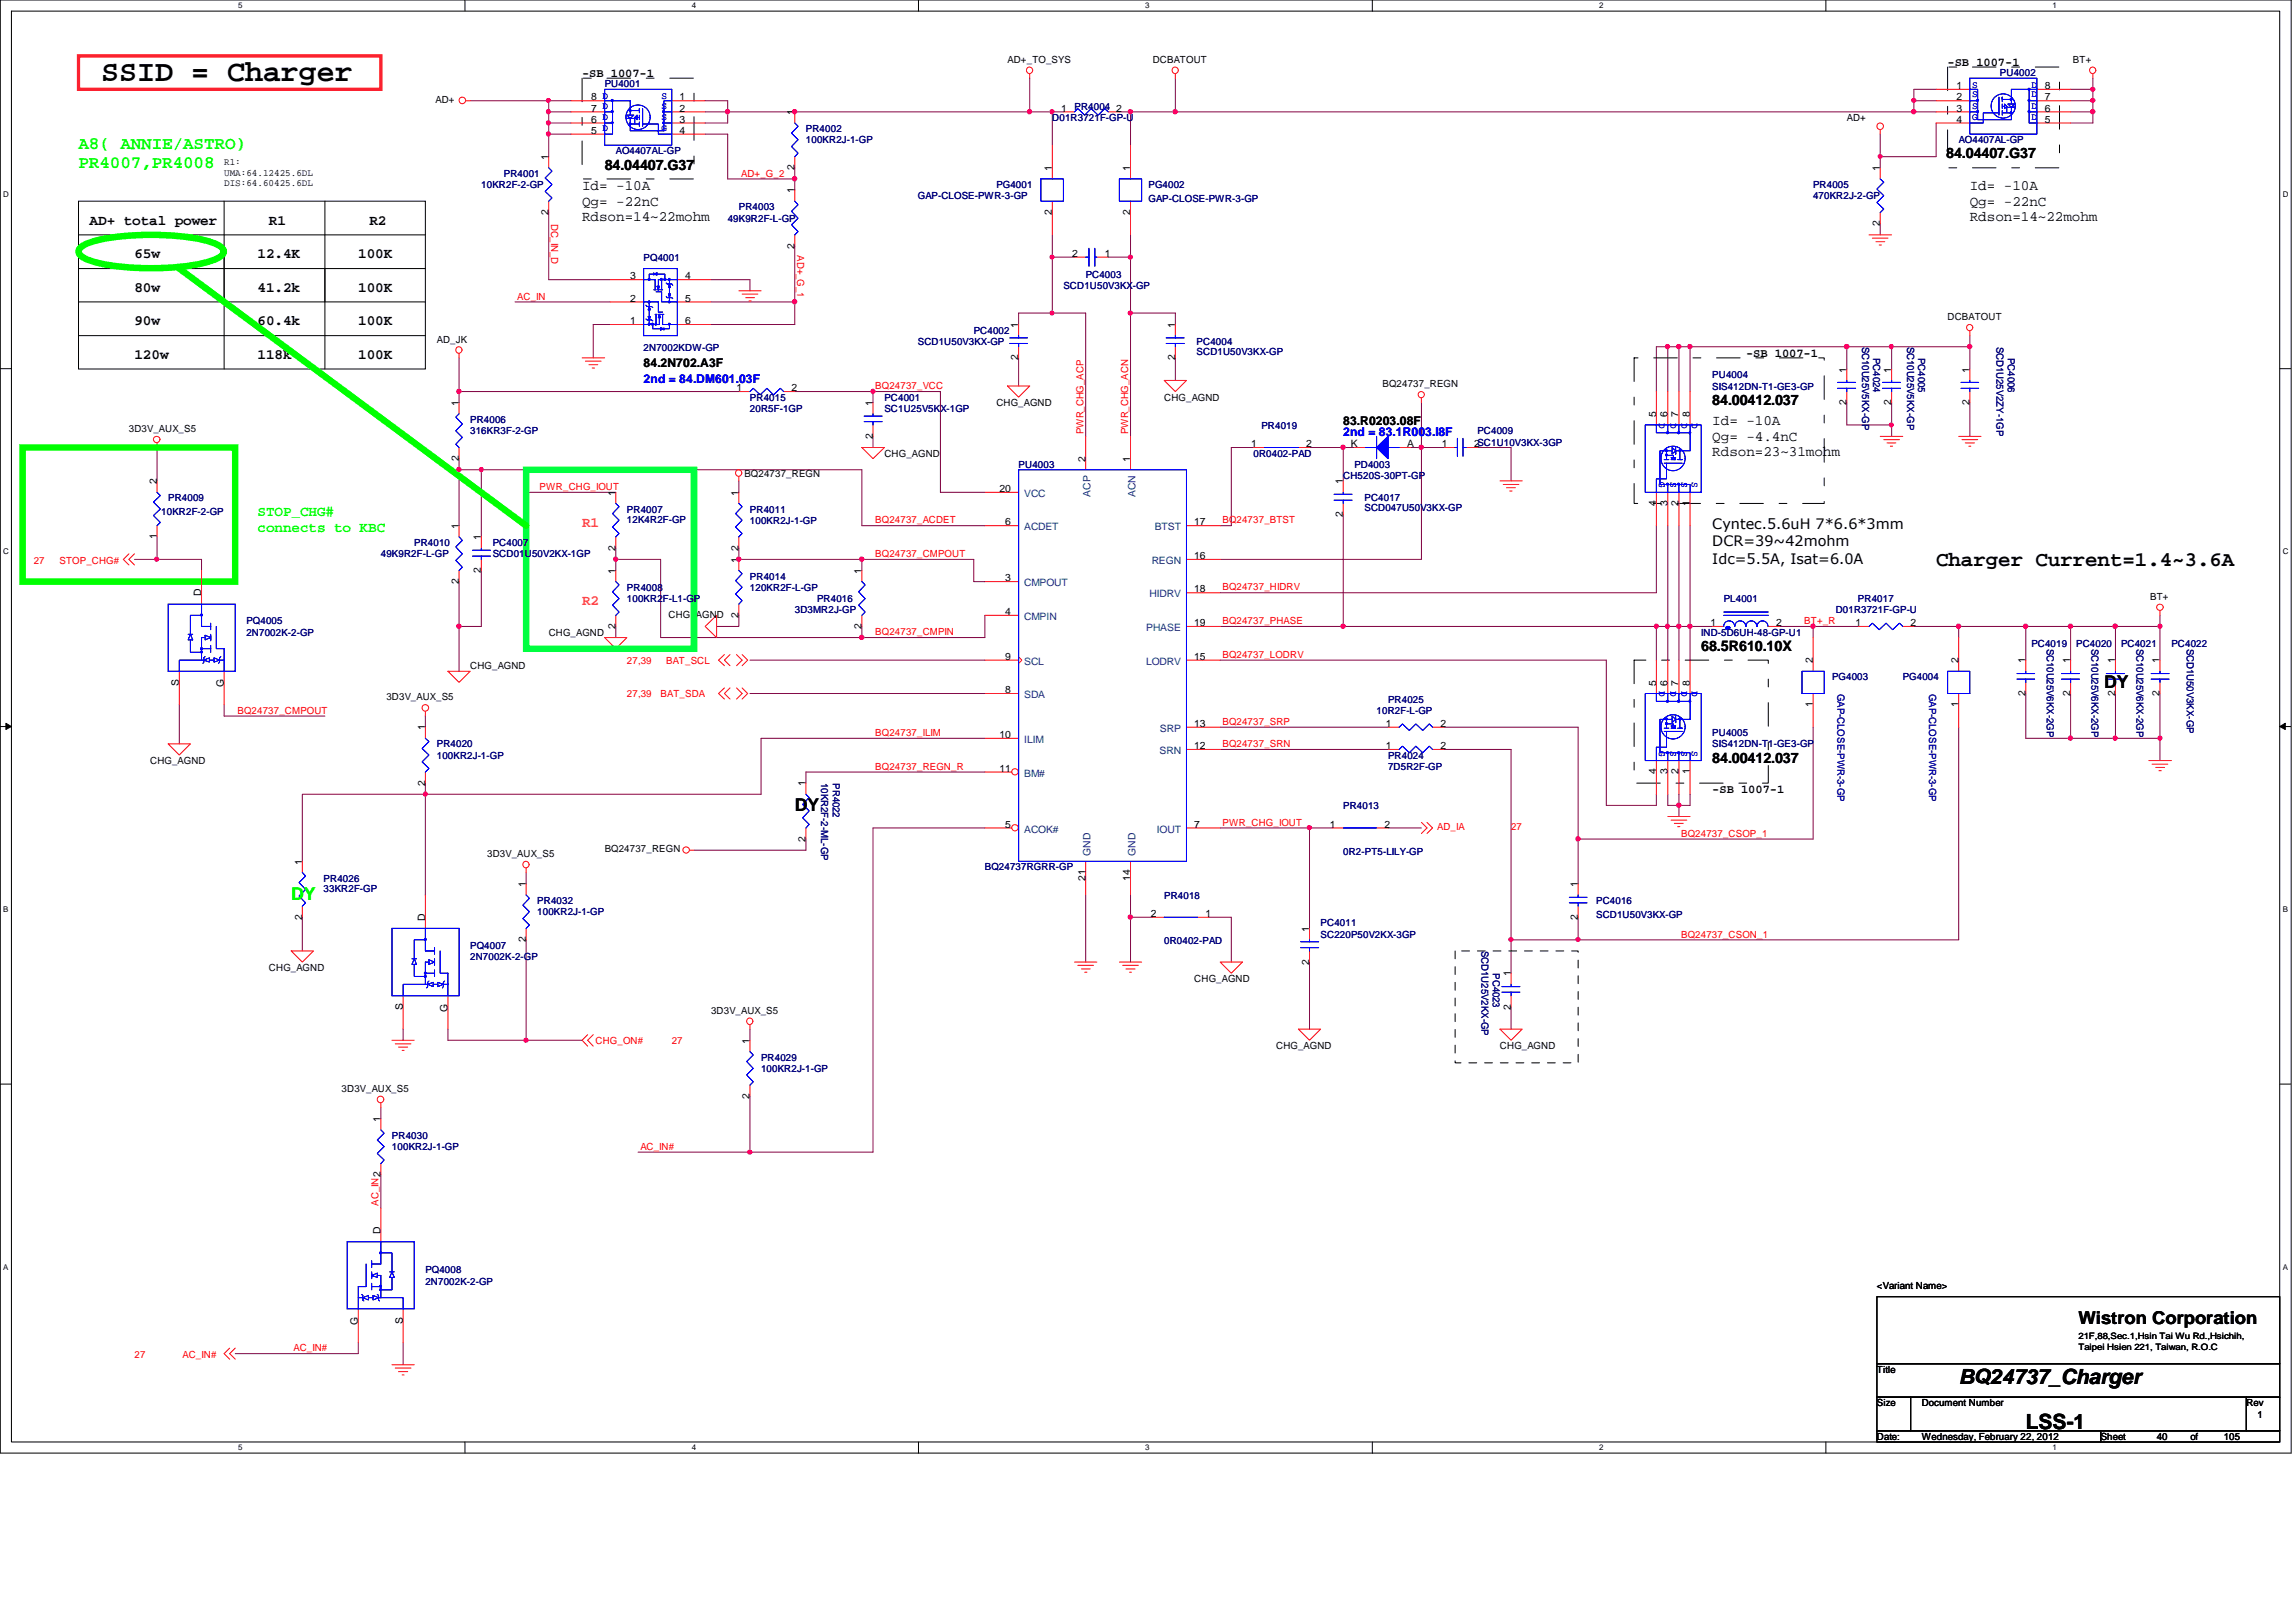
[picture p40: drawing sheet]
<svg xmlns="http://www.w3.org/2000/svg" width="297mm" height="210mm" viewBox="0 0 297 210" stroke-linecap="round" stroke-linejoin="round" font-family="sans-serif">
<defs><g id="words">
<text font-size="3.9" x="13.1" y="10.5">SSID = Charger</text>
<g font-size="2.7">
<text x="250.5" y="73.2">Charger Current=1.4~3.6A</text>
<text x="253.4" y="179.1">BQ24737_Charger</text>
<text x="262.1" y="185">LSS-1</text>
</g>
<g font-size="2.3" fill="#0f0">
<text x="10.2" y="19.2">A8( ANNIE/ASTRO)</text>
<text x="10.2" y="21.8">PR4007,PR4008</text>
<text x="37.7" y="116.5">DY</text>
</g>
<g font-size="2.3">
<text x="272.2" y="89">DY</text>
<text x="102.8" y="104.9">DY</text>
<text x="268.9" y="171.4">Wistron Corporation</text>
</g>
<g font-size="1.9">
<text x="78.2" y="22">84.04407.G37</text>
<text x="251.8" y="20.5">84.04407.G37</text>
<text x="11.6" y="29.1">AD+ total power</text>
<text x="34.8" y="29.1">R1</text>
<text x="47.8" y="29.1">R2</text>
<text x="75.3" y="24.6">Id= -10A</text>
<text x="75.3" y="26.6">Qg= -22nC</text>
<text x="75.3" y="28.6">Rdson=14~22mohm</text>
<text x="254.8" y="24.6">Id= -10A</text>
<text x="254.8" y="26.6">Qg= -22nC</text>
<text x="254.8" y="28.6">Rdson=14~22mohm</text>
<text x="17.4" y="33.4">65w</text>
<text x="33.3" y="33.4">12.4K</text>
<text x="46.4" y="33.4">100K</text>
<text x="17.4" y="37.8">80w</text>
<text x="33.3" y="37.8">41.2k</text>
<text x="46.4" y="37.8">100K</text>
<text x="17.4" y="42.1">90w</text>
<text x="17.4" y="46.4">120w</text>
<text x="33.3" y="46.4">118k</text>
<text x="33.3" y="42.1">60.4k</text>
<text x="46.4" y="46.4">100K</text>
<text x="46.4" y="42.1">100K</text>
<text x="221.5" y="52.4">84.00412.037</text>
<text x="221.5" y="55">Id= -10A</text>
<text x="221.5" y="57">Qg= -4.4nC</text>
<text x="221.5" y="59">Rdson=23~31mohm</text>
<text x="221.5" y="68.5">Cyntec.5.6uH 7*6.6*3mm</text>
<text x="221.5" y="70.7">DCR=39~42mohm</text>
<text x="221.5" y="72.9">Idc=5.5A, Isat=6.0A</text>
<text x="220.1" y="84.2">68.5R610.10X</text>
<text x="221.5" y="98.7">84.00412.037</text>
</g>
<g font-size="1.9" fill="#0f0">
<text x="33.3" y="66.7">STOP_CHG#</text>
<text x="33.3" y="68.8">connects to KBC</text>
</g>
<g font-size="1.9" fill="#ff8000">
<text x="75.3" y="68.2">R1</text>
<text x="75.3" y="78.3">R2</text>
</g>
<g font-size="1.6">
<text x="75.3" y="9.9">-SB 1007-1</text>
<text x="252" y="8.5">-SB 1007-1</text>
<text x="83.3" y="47.5">84.2N702.A3F</text>
<text x="225.9" y="46.1">-SB 1007-1</text>
<text x="173.8" y="55">83.R0203.08F</text>
<text x="221.5" y="102.6">-SB 1007-1</text>
</g>
<g font-size="1.6" fill="#00f">
<text x="83.3" y="49.5">2nd = 84.DM601.03F</text>
<text x="173.8" y="56.5">2nd = 83.1R003.I8F</text>
</g>
<g font-size="1.3" fill="#000080">
<text x="78.2" y="11.3">PU4001</text>
<text x="258.7" y="9.9">PU4002</text>
<text x="104.3" y="17.1">PR4002</text>
<text x="136.1" y="15.7">D01R3721F-GP-U</text>
<text x="139" y="14.2">PR4004</text>
<text x="65.2" y="22.9">PR4001</text>
<text x="79.7" y="20">AO4407AL-GP</text>
<text x="104.3" y="18.5">100KR2J-1-GP</text>
<text x="253.4" y="18.5">AO4407AL-GP</text>
<text x="62.3" y="24.3">10KR2F-2-GP</text>
<text x="94.1" y="28.7">49K9R2F-L-GP</text>
<text x="95.6" y="27.2">PR4003</text>
<text x="118.7" y="25.8">GAP-CLOSE-PWR-3-GP</text>
<text x="128.9" y="24.3">PG4001</text>
<text x="148.6" y="24.3">PG4002</text>
<text x="148.6" y="26.1">GAP-CLOSE-PWR-3-GP</text>
<text x="234.6" y="24.3">PR4005</text>
<text x="234.6" y="25.8">470KR2J-2-GP</text>
<text x="83.3" y="33.7">PQ4001</text>
<text x="140.5" y="35.9">PC4003</text>
<text x="137.6" y="37.4">SCD1U50V3KX-GP</text>
<text x="83.3" y="45.5">2N7002KDW-GP</text>
<text x="118.7" y="44.6">SCD1U50V3KX-GP</text>
<text x="126" y="43.2">PC4002</text>
<text x="154.8" y="44.6">PC4004</text>
<text x="154.8" y="45.9">SCD1U50V3KX-GP</text>
<text x="240.9" y="44.9" transform="rotate(90 240.9 44.9)">SC10U25V5KX-GP</text>
<text x="242.4" y="46.3" transform="rotate(90 242.4 46.3)">PC4024</text>
<text x="246.7" y="44.9" transform="rotate(90 246.7 44.9)">SC10U25V5KX-GP</text>
<text x="248.2" y="46.3" transform="rotate(90 248.2 46.3)">PC4005</text>
<text x="258.3" y="44.9" transform="rotate(90 258.3 44.9)">SCD1U25V2ZY-1GP</text>
<text x="259.8" y="46.3" transform="rotate(90 259.8 46.3)">PC4006</text>
<text x="97" y="51.9">PR4015</text>
<text x="97" y="53.3">20R5F-1GP</text>
<text x="114.4" y="51.9">PC4001</text>
<text x="114.4" y="53.3">SC1U25V5KX-1GP</text>
<text x="221.5" y="48.9">PU4004</text>
<text x="221.5" y="50.4">SIS412DN-T1-GE3-GP</text>
<text x="60.8" y="54.7">PR4006</text>
<text x="60.8" y="56.2">316KR3F-2-GP</text>
<text x="162.2" y="59.1">0R0402-PAD</text>
<text x="163.2" y="55.5">PR4019</text>
<text x="191.1" y="56.2">PC4009</text>
<text x="21.8" y="64.9">PR4009</text>
<text x="131.8" y="60.5">PU4003</text>
<text x="173.8" y="62">CH520S-30PT-GP</text>
<text x="175.2" y="60.5">PD4003</text>
<text x="176.5" y="64.9">PC4017</text>
<text x="20.9" y="66.6">10KR2F-2-GP</text>
<text x="53.6" y="70.7">PR4010</text>
<text x="63.8" y="70.7">PC4007</text>
<text x="81.1" y="66.3">PR4007</text>
<text x="81.1" y="67.6">12K4R2F-GP</text>
<text x="97" y="66.3">PR4011</text>
<text x="97" y="67.8">100KR2J-1-GP</text>
<text x="176.5" y="66.2">SCD047U50V3KX-GP</text>
<text x="49.3" y="72.1">49K9R2F-L-GP</text>
<text x="63.8" y="72.1">SCD01U50V2KX-1GP</text>
<text x="81.1" y="76.5">PR4008</text>
<text x="81.1" y="77.9">100KR2F-L1-GP</text>
<text x="97" y="75">PR4014</text>
<text x="97" y="76.5">120KR2F-L-GP</text>
<text x="105.7" y="77.9">PR4016</text>
<text x="223" y="77.9">PL4001</text>
<text x="240.4" y="77.9">PR4017</text>
<text x="31.9" y="80.8">PQ4005</text>
<text x="31.9" y="82.3">2N7002K-2-GP</text>
<text x="102.8" y="79.4">3D3MR2J-GP</text>
<text x="220.1" y="82.3">IND-5D6UH-48-GP-U1</text>
<text x="237.5" y="79.4">D01R3721F-GP-U</text>
<text x="262.8" y="83.7">PC4019</text>
<text x="264.8" y="83.9" transform="rotate(90 264.8 83.9)">SC10U25V6KX-2GP</text>
<text x="268.6" y="83.7">PC4020</text>
<text x="270.6" y="83.9" transform="rotate(90 270.6 83.9)">SC10U25V6KX-2GP</text>
<text x="274.4" y="83.7">PC4021</text>
<text x="276.4" y="83.9" transform="rotate(90 276.4 83.9)">SC10U25V6KX-2GP</text>
<text x="280.9" y="83.7">PC4022</text>
<text x="282.9" y="83.9" transform="rotate(90 282.9 83.9)">SCD1U50V3KX-GP</text>
<text x="237" y="88.1">PG4003</text>
<text x="246.2" y="88.1">PG4004</text>
<text x="178.1" y="92.4">10R2F-L-GP</text>
<text x="179.6" y="90.9">PR4025</text>
<text x="221.5" y="95.3">PU4005</text>
<text x="56.5" y="96.7">PR4020</text>
<text x="56.5" y="98.2">100KR2J-1-GP</text>
<text x="106.3" y="101.3" transform="rotate(90 106.3 101.3)">10KR2F-2-ML-GP</text>
<text x="107.7" y="101.3" transform="rotate(90 107.7 101.3)">PR4022</text>
<text x="179.6" y="98.2">PR4024</text>
<text x="179.6" y="99.6">7D5R2F-GP</text>
<text x="221.5" y="96.7">SIS412DN-T1-GE3-GP</text>
<text x="173.8" y="104.7">PR4013</text>
<text x="127.4" y="112.6">BQ24737RGRR-GP</text>
<text x="173.8" y="110.6">0R2-PT5-LILY-GP</text>
<text x="41.9" y="114.1">PR4026</text>
<text x="41.9" y="115.4">33KR2F-GP</text>
<text x="69.5" y="117">PR4032</text>
<text x="69.5" y="118.4">100KR2J-1-GP</text>
<text x="150.6" y="116.3">PR4018</text>
<text x="170.9" y="119.9">PC4011</text>
<text x="206.5" y="117">PC4016</text>
<text x="206.5" y="118.7">SCD1U50V3KX-GP</text>
<text x="60.8" y="122.8">PQ4007</text>
<text x="60.8" y="124.2">2N7002K-2-GP</text>
<text x="150.6" y="122.2">0R0402-PAD</text>
<text x="170.9" y="121.3">SC220P50V2KX-3GP</text>
<text x="191.7" y="123.1" transform="rotate(90 191.7 123.1)">SCD1U25V2KX-GP</text>
<text x="193.1" y="125.9" transform="rotate(90 193.1 125.9)">PC4023</text>
<text x="98.5" y="137.3">PR4029</text>
<text x="98.5" y="138.7">100KR2J-1-GP</text>
<text x="50.7" y="147.4">PR4030</text>
<text x="50.7" y="148.8">100KR2J-1-GP</text>
<text x="55" y="164.8">PQ4008</text>
<text x="55" y="166.2">2N7002K-2-GP</text>
</g>
<g font-size="1.3">
<text x="130.3" y="8.1">AD+_TO_SYS</text>
<text x="149.1" y="8.1">DCBATOUT</text>
<text x="253.1" y="11.5">1</text>
<text x="264.5" y="11.5">8</text>
<text x="268.2" y="8.1">BT+</text>
<text x="56.3" y="13.3">AD+</text>
<text x="76.5" y="17.3">5</text>
<text x="76.5" y="15.9">6</text>
<text x="76.5" y="14.4">7</text>
<text x="76.5" y="13">8 D</text>
<text x="87.9" y="13">1</text>
<text x="87.9" y="14.4">2</text>
<text x="87.9" y="15.9">3</text>
<text x="87.9" y="17.3">4</text>
<text x="102.8" y="14.9" transform="rotate(-90 102.8 14.9)">1</text>
<text x="137.3" y="14.4">1</text>
<text x="144.4" y="14.4">2</text>
<text x="238.9" y="15.7">AD+</text>
<text x="253.1" y="13">2</text>
<text x="253.1" y="14.4">3</text>
<text x="253.1" y="15.9">4</text>
<text x="264.5" y="15.9">5</text>
<text x="264.5" y="14.4">6</text>
<text x="264.5" y="13">7</text>
<text x="29" y="21.3">R1:</text>
<text x="29" y="22.7">UMA:64.12425.6DL</text>
<text x="70.9" y="20.7" transform="rotate(-90 70.9 20.7)">1</text>
<text x="102.8" y="22.1" transform="rotate(-90 102.8 22.1)">2</text>
<text x="136.1" y="22.1" transform="rotate(-90 136.1 22.1)">1</text>
<text x="146.2" y="22.1" transform="rotate(-90 146.2 22.1)">1</text>
<text x="243.2" y="22.1" transform="rotate(-90 243.2 22.1)">1</text>
<text x="29" y="24.1">DIS:64.60425.6DL</text>
<text x="70.9" y="27.8" transform="rotate(-90 70.9 27.8)">2</text>
<text x="102.8" y="25" transform="rotate(-90 102.8 25)">1</text>
<text x="136.1" y="27.8" transform="rotate(-90 136.1 27.8)">2</text>
<text x="146.2" y="27.8" transform="rotate(-90 146.2 27.8)">2</text>
<text x="243.2" y="29.3" transform="rotate(-90 243.2 29.3)">2</text>
<text x="102.8" y="32.2" transform="rotate(-90 102.8 32.2)">2</text>
<text x="138.7" y="33.2">2</text>
<text x="142.9" y="33.2">1</text>
<text x="81.5" y="42">1</text>
<text x="81.5" y="39">2</text>
<text x="81.5" y="36.2">3</text>
<text x="88.6" y="36.2">4</text>
<text x="88.6" y="39">5</text>
<text x="88.6" y="42">6</text>
<text x="252" y="41.4">DCBATOUT</text>
<text x="56.5" y="44.3">AD_JK</text>
<text x="131.7" y="46.7" transform="rotate(-90 131.7 46.7)">2</text>
<text x="131.7" y="42.4" transform="rotate(-90 131.7 42.4)">1</text>
<text x="152" y="46.7" transform="rotate(-90 152 46.7)">2</text>
<text x="152" y="42.4" transform="rotate(-90 152 42.4)">1</text>
<text x="59.3" y="52.5" transform="rotate(-90 59.3 52.5)">1</text>
<text x="95.3" y="50.6">1</text>
<text x="102.4" y="50.6">2</text>
<text x="112.9" y="52.5" transform="rotate(-90 112.9 52.5)">1</text>
<text x="128.9" y="52.6">CHG_AGND</text>
<text x="150.6" y="51.9">CHG_AGND</text>
<text x="178.9" y="50.1">BQ24737_REGN</text>
<text x="214.2" y="54" transform="rotate(-90 214.2 54)">5</text>
<text x="215.7" y="54" transform="rotate(-90 215.7 54)">6</text>
<text x="217.2" y="54" transform="rotate(-90 217.2 54)">7</text>
<text x="218.6" y="54" transform="rotate(-90 218.6 54)">8</text>
<text x="238.9" y="52.5" transform="rotate(-90 238.9 52.5)">2</text>
<text x="238.9" y="48.2" transform="rotate(-90 238.9 48.2)">1</text>
<text x="244.7" y="52.5" transform="rotate(-90 244.7 52.5)">2</text>
<text x="244.7" y="48.2" transform="rotate(-90 244.7 48.2)">1</text>
<text x="254.8" y="52.5" transform="rotate(-90 254.8 52.5)">2</text>
<text x="254.8" y="48.2" transform="rotate(-90 254.8 48.2)">1</text>
<text x="16.7" y="55.9">3D3V_AUX_S5</text>
<text x="59.3" y="59.7" transform="rotate(-90 59.3 59.7)">2</text>
<text x="112.9" y="56.8" transform="rotate(-90 112.9 56.8)">2</text>
<text x="114.4" y="59.1">CHG_AGND</text>
<text x="140.4" y="59.8" transform="rotate(-90 140.4 59.8)">2</text>
<text x="146.2" y="59.8" transform="rotate(-90 146.2 59.8)">1</text>
<text x="161.9" y="57.9">1</text>
<text x="169" y="57.9">2</text>
<text x="174.7" y="57.9">K</text>
<text x="182" y="57.9">A</text>
<text x="186.5" y="57.9">1</text>
<text x="190.7" y="57.9">2SC1U10V3KX-3GP</text>
<text x="20.3" y="62.7" transform="rotate(-90 20.3 62.7)">2</text>
<text x="79.6" y="64.1" transform="rotate(-90 79.6 64.1)">1</text>
<text x="95.5" y="64.1" transform="rotate(-90 95.5 64.1)">1</text>
<text x="96.3" y="61.7">BQ24737_REGN</text>
<text x="129.3" y="63.7">20</text>
<text x="173.7" y="62.7" transform="rotate(-90 173.7 62.7)">1</text>
<text x="214.2" y="65.5" transform="rotate(-90 214.2 65.5)">4</text>
<text x="215.7" y="65.5" transform="rotate(-90 215.7 65.5)">3</text>
<text x="217.2" y="65.5" transform="rotate(-90 217.2 65.5)">2</text>
<text x="218.6" y="65.5" transform="rotate(-90 218.6 65.5)">1</text>
<text x="20.3" y="69.8" transform="rotate(-90 20.3 69.8)">1</text>
<text x="59.3" y="68.5" transform="rotate(-90 59.3 68.5)">1</text>
<text x="62.2" y="69.9" transform="rotate(-90 62.2 69.9)">1</text>
<text x="79.6" y="71.2" transform="rotate(-90 79.6 71.2)">2</text>
<text x="95.5" y="71.2" transform="rotate(-90 95.5 71.2)">2</text>
<text x="130" y="68">6</text>
<text x="154.5" y="68">17</text>
<text x="173.7" y="66.9" transform="rotate(-90 173.7 66.9)">2</text>
<text x="26" y="77.2" transform="rotate(-90 26 77.2)">D</text>
<text x="59.3" y="75.6" transform="rotate(-90 59.3 75.6)">2</text>
<text x="62.2" y="74.2" transform="rotate(-90 62.2 74.2)">2</text>
<text x="79.6" y="74.3" transform="rotate(-90 79.6 74.3)">1</text>
<text x="95.5" y="72.8" transform="rotate(-90 95.5 72.8)">1</text>
<text x="111.5" y="74.3" transform="rotate(-90 111.5 74.3)">1</text>
<text x="130" y="75.2">3</text>
<text x="154.5" y="72.3">16</text>
<text x="154.5" y="76.7">18</text>
<text x="278.2" y="77.6">BT+</text>
<text x="71" y="82.3">CHG_AGND</text>
<text x="79.6" y="81.4" transform="rotate(-90 79.6 81.4)">2</text>
<text x="86.5" y="79.9">CHG_AGND</text>
<text x="95.5" y="80" transform="rotate(-90 95.5 80)">2</text>
<text x="111.5" y="81.4" transform="rotate(-90 111.5 81.4)">2</text>
<text x="130" y="79.6">4</text>
<text x="154.5" y="81">19</text>
<text x="221.3" y="81">1</text>
<text x="229.8" y="81">2</text>
<text x="240.1" y="81">1</text>
<text x="247.2" y="81">2</text>
<text x="23.2" y="88.8" transform="rotate(-90 23.2 88.8)">S</text>
<text x="29" y="88.9" transform="rotate(-90 29 88.9)">G</text>
<text x="60.8" y="86.6">CHG_AGND</text>
<text x="130" y="85.4">9</text>
<text x="130" y="89.7">8</text>
<text x="154.5" y="85.4">15</text>
<text x="214.2" y="88.7" transform="rotate(-90 214.2 88.7)">5</text>
<text x="215.7" y="88.7" transform="rotate(-90 215.7 88.7)">6</text>
<text x="217.2" y="88.7" transform="rotate(-90 217.2 88.7)">7</text>
<text x="218.6" y="88.7" transform="rotate(-90 218.6 88.7)">8</text>
<text x="234.5" y="85.9" transform="rotate(-90 234.5 85.9)">2</text>
<text x="253.4" y="85.9" transform="rotate(-90 253.4 85.9)">2</text>
<text x="262" y="85.9" transform="rotate(-90 262 85.9)">1</text>
<text x="267.8" y="85.9" transform="rotate(-90 267.8 85.9)">1</text>
<text x="273.6" y="85.9" transform="rotate(-90 273.6 85.9)">1</text>
<text x="279.4" y="85.9" transform="rotate(-90 279.4 85.9)">1</text>
<text x="50" y="90.6">3D3V_AUX_S5</text>
<text x="55" y="94.5" transform="rotate(-90 55 94.5)">1</text>
<text x="129.3" y="95.5">10</text>
<text x="154.5" y="94.1">13</text>
<text x="179.3" y="94.1">1</text>
<text x="186.3" y="94.1">2</text>
<text x="234.5" y="91.5" transform="rotate(-90 234.5 91.5)">1</text>
<text x="253.4" y="91.5" transform="rotate(-90 253.4 91.5)">1</text>
<text x="262" y="90.1" transform="rotate(-90 262 90.1)">2</text>
<text x="267.8" y="90.1" transform="rotate(-90 267.8 90.1)">2</text>
<text x="273.6" y="90.1" transform="rotate(-90 273.6 90.1)">2</text>
<text x="279.4" y="90.1" transform="rotate(-90 279.4 90.1)">2</text>
<text x="19.4" y="98.9">CHG_AGND</text>
<text x="55" y="101.7" transform="rotate(-90 55 101.7)">2</text>
<text x="104.2" y="101.8" transform="rotate(-90 104.2 101.8)">1</text>
<text x="129.3" y="99.9">11</text>
<text x="154.5" y="96.9">12</text>
<text x="179.3" y="96.9">1</text>
<text x="186.3" y="96.9">2</text>
<text x="214.2" y="100.2" transform="rotate(-90 214.2 100.2)">4</text>
<text x="215.7" y="100.2" transform="rotate(-90 215.7 100.2)">3</text>
<text x="217.2" y="100.2" transform="rotate(-90 217.2 100.2)">2</text>
<text x="218.6" y="100.2" transform="rotate(-90 218.6 100.2)">1</text>
<text x="130" y="107.1">5</text>
<text x="154.5" y="107.1">7</text>
<text x="172" y="107.1">1</text>
<text x="179.1" y="107.1">2</text>
<text x="39.1" y="111.9" transform="rotate(-90 39.1 111.9)">1</text>
<text x="63" y="110.9">3D3V_AUX_S5</text>
<text x="78.2" y="110.3">BQ24737_REGN</text>
<text x="104.2" y="108.9" transform="rotate(-90 104.2 108.9)">2</text>
<text x="39.1" y="119" transform="rotate(-90 39.1 119)">2</text>
<text x="55" y="119.1" transform="rotate(-90 55 119.1)">D</text>
<text x="68" y="114.8" transform="rotate(-90 68 114.8)">1</text>
<text x="140.4" y="114" transform="rotate(-90 140.4 114)">21</text>
<text x="146.2" y="114" transform="rotate(-90 146.2 114)">14</text>
<text x="148.9" y="118.7">2</text>
<text x="156" y="118.7">1</text>
<text x="204.1" y="119" transform="rotate(-90 204.1 119)">2</text>
<text x="204.1" y="114.8" transform="rotate(-90 204.1 114.8)">1</text>
<text x="34.8" y="125.7">CHG_AGND</text>
<text x="68" y="121.9" transform="rotate(-90 68 121.9)">2</text>
<text x="169.4" y="124.8" transform="rotate(-90 169.4 124.8)">2</text>
<text x="169.4" y="120.6" transform="rotate(-90 169.4 120.6)">1</text>
<text x="52.1" y="130.8" transform="rotate(-90 52.1 130.8)">S</text>
<text x="57.9" y="130.9" transform="rotate(-90 57.9 130.9)">G</text>
<text x="92" y="131.2">3D3V_AUX_S5</text>
<text x="154.5" y="127.1">CHG_AGND</text>
<text x="195.4" y="130.6" transform="rotate(-90 195.4 130.6)">2</text>
<text x="195.4" y="126.4" transform="rotate(-90 195.4 126.4)">1</text>
<text x="97" y="135.1" transform="rotate(-90 97 135.1)">1</text>
<text x="165.1" y="135.8">CHG_AGND</text>
<text x="194.1" y="135.8">CHG_AGND</text>
<text x="44.2" y="141.3">3D3V_AUX_S5</text>
<text x="97" y="142.2" transform="rotate(-90 97 142.2)">2</text>
<text x="49.2" y="145.2" transform="rotate(-90 49.2 145.2)">1</text>
<text x="49.2" y="159.7" transform="rotate(-90 49.2 159.7)">D</text>
<text x="242.8" y="166.8">&lt;Variant Name&gt;</text>
<text x="46.3" y="171.5" transform="rotate(-90 46.3 171.5)">G</text>
<text x="52.1" y="171.3" transform="rotate(-90 52.1 171.3)">S</text>
<text x="242.8" y="177.7">Title</text>
<text x="242.8" y="182">Size</text>
<text x="248.6" y="182">Document Number</text>
<text x="290.6" y="182">Rev</text>
<text x="292.1" y="183.5">1</text>
<text x="242.8" y="186.4">Date:</text>
<text x="248.6" y="186.4">Wednesday, February 22, 2012</text>
<text x="271.8" y="186.4">Sheet</text>
<text x="279" y="186.4">40</text>
<text x="283.4" y="186.4">of</text>
<text x="287.7" y="186.4">105</text>
</g>
<g font-size="1.3" fill="#00f">
<text x="255.1" y="11.3">S</text>
<text x="262.8" y="11.3">D</text>
<text x="77.9" y="17">D</text>
<text x="77.9" y="15.5">D</text>
<text x="77.9" y="14.1">D</text>
<text x="77.9" y="12.8">D</text>
<text x="85.6" y="12.8">S</text>
<text x="85.6" y="14.1">S</text>
<text x="85.6" y="15.5">S</text>
<text x="85.6" y="17">G</text>
<text x="255.1" y="12.6">S</text>
<text x="255.1" y="14.1">S</text>
<text x="255.1" y="15.5">G</text>
<text x="262.8" y="15.5">D</text>
<text x="262.8" y="14.1">D</text>
<text x="262.8" y="12.6">D</text>
<text x="214.7" y="54.7" transform="rotate(90 214.7 54.7)">D</text>
<text x="216.1" y="54.7" transform="rotate(90 216.1 54.7)">D</text>
<text x="217.5" y="54.7" transform="rotate(90 217.5 54.7)">D</text>
<text x="218.9" y="54.7" transform="rotate(90 218.9 54.7)">D</text>
<text x="214.7" y="62.4" transform="rotate(90 214.7 62.4)">G</text>
<text x="216.1" y="62.4" transform="rotate(90 216.1 62.4)">S</text>
<text x="217.5" y="62.4" transform="rotate(90 217.5 62.4)">S</text>
<text x="218.9" y="62.4" transform="rotate(90 218.9 62.4)">S</text>
<text x="214.7" y="89.5" transform="rotate(90 214.7 89.5)">D</text>
<text x="216.1" y="89.5" transform="rotate(90 216.1 89.5)">D</text>
<text x="217.5" y="89.5" transform="rotate(90 217.5 89.5)">D</text>
<text x="218.9" y="89.5" transform="rotate(90 218.9 89.5)">D</text>
<text x="214.7" y="97.2" transform="rotate(90 214.7 97.2)">G</text>
<text x="216.1" y="97.2" transform="rotate(90 216.1 97.2)">S</text>
<text x="217.5" y="97.2" transform="rotate(90 217.5 97.2)">S</text>
<text x="218.9" y="97.2" transform="rotate(90 218.9 97.2)">S</text>
</g>
<g font-size="1.3" fill="#f00">
<text x="95.9" y="22.9">AD+_G_2</text>
<text x="71.3" y="29" transform="rotate(90 71.3 29)">DC_IN_D</text>
<text x="103.1" y="33" transform="rotate(90 103.1 33)">AD+_G_1</text>
<text x="66.9" y="38.8">AC_IN</text>
<text x="113.2" y="50.4">BQ24737_VCC</text>
<text x="140.2" y="56.2" transform="rotate(-90 140.2 56.2)">PWR_CHG_ACP</text>
<text x="146" y="56.2" transform="rotate(-90 146 56.2)">PWR_CHG_ACN</text>
<text x="69.8" y="63.4">PWR_CHG_IOUT</text>
<text x="113.2" y="67.7">BQ24737_ACDET</text>
<text x="158.2" y="67.7">BQ24737_BTST</text>
<text x="4.4" y="73">27</text>
<text x="7.7" y="73">STOP_CHG#</text>
<text x="113.2" y="72.1">BQ24737_CMPOUT</text>
<text x="158.2" y="76.4">BQ24737_HIDRV</text>
<text x="113.2" y="82.2">BQ24737_CMPIN</text>
<text x="158.2" y="80.8">BQ24737_PHASE</text>
<text x="233.4" y="80.8">BT+_R</text>
<text x="81.1" y="85.9">27,39</text>
<text x="86.2" y="85.9">BAT_SCL</text>
<text x="158.2" y="85.1">BQ24737_LODRV</text>
<text x="30.7" y="92.4">BQ24737_CMPOUT</text>
<text x="81.1" y="90.2">27,39</text>
<text x="85.5" y="90.2">BAT_SDA</text>
<text x="113.2" y="95.2">BQ24737_ILIM</text>
<text x="158.2" y="93.8">BQ24737_SRP</text>
<text x="113.2" y="99.6">BQ24737_REGN_R</text>
<text x="158.2" y="96.7">BQ24737_SRN</text>
<text x="158.2" y="106.8">PWR_CHG_IOUT</text>
<text x="185.9" y="107.4">AD_IA</text>
<text x="195.5" y="107.4">27</text>
<text x="217.5" y="108.3">BQ24737_CSOP_1</text>
<text x="217.5" y="121.3">BQ24737_CSON_1</text>
<text x="77" y="135.1">CHG_ON#</text>
<text x="86.9" y="135.1">27</text>
<text x="82.8" y="148.8">AC_IN#</text>
<text x="49" y="156" transform="rotate(-90 49 156)">AC_IN2</text>
<text x="17.4" y="175.8">27</text>
<text x="23.6" y="175.8">AC_IN#</text>
<text x="38" y="174.9">AC_IN#</text>
</g>
<g font-size="1.3" fill="#004080">
<text x="132.5" y="64.3">VCC</text>
<text x="141.1" y="64.3" transform="rotate(-90 141.1 64.3)">ACP</text>
<text x="146.9" y="64.3" transform="rotate(-90 146.9 64.3)">ACN</text>
<text x="132.5" y="68.6">ACDET</text>
<text x="149.4" y="68.6">BTST</text>
<text x="132.5" y="75.9">CMPOUT</text>
<text x="148.7" y="77.3">HIDRV</text>
<text x="149" y="73">REGN</text>
<text x="132.5" y="80.2">CMPIN</text>
<text x="148.3" y="81.7">PHASE</text>
<text x="132.5" y="86">SCL</text>
<text x="148.3" y="86">LODRV</text>
<text x="132.5" y="90.3">SDA</text>
<text x="150.1" y="94.7">SRP</text>
<text x="132.5" y="96.1">ILIM</text>
<text x="132.5" y="100.5">BM#</text>
<text x="150" y="97.6">SRN</text>
<text x="132.5" y="107.7">ACOK#</text>
<text x="149.6" y="107.7">IOUT</text>
<text x="141.1" y="110.7" transform="rotate(-90 141.1 110.7)">GND</text>
<text x="146.9" y="110.7" transform="rotate(-90 146.9 110.7)">GND</text>
</g>
<g font-size="1.3" fill="#0000a0">
<text x="237.7" y="89.7" transform="rotate(90 237.7 89.7)">GAP-CLOSE-PWR-3-GP</text>
<text x="249.6" y="89.7" transform="rotate(90 249.6 89.7)">GAP-CLOSE-PWR-3-GP</text>
</g>
<g font-size="1.1">
<text x="268.9" y="173.2">21F,88,Sec.1,Hsin Tai Wu Rd.,Hsichih,</text>
<text x="268.9" y="174.7">Taipei Hsien 221, Taiwan, R.O.C</text>
</g>
<g font-size="1">
<text x="30.8" y="1.1">5</text>
<text x="89.5" y="1.1">4</text>
<text x="148.2" y="1.1">3</text>
<text x="206.9" y="1.1">2</text>
<text x="265.6" y="1.1">1</text>
<text x=".4" y="25.4">D</text>
<text x="295.3" y="25.4">D</text>
<text x=".4" y="71.7">C</text>
<text x="295.3" y="71.7">C</text>
<text x=".4" y="118">B</text>
<text x="295.3" y="118">B</text>
<text x=".4" y="164.3">A</text>
<text x="295.3" y="164.3">A</text>
<text x="30.8" y="187.7">5</text>
<text x="89.5" y="187.7">4</text>
<text x="148.2" y="187.7">3</text>
<text x="206.9" y="187.7">2</text>
<text x="265.6" y="187.7">1</text>
</g>
</g></defs>
<path d="M0 0h296.4v188h-296.4zM1.5 1.4h293.4v185.2h-293.4z" fill="none" stroke="#000" stroke-width=".13"/>
<g fill="#fff">
<path d="M30.8 .2h.6v1.1h-.6z"/>
<path d="M30.8 186.8h.6v1.1h-.6z"/>
</g>
<path d="M60.2 0v1.4M60.2 186.6v1.4" fill="none" stroke="#000" stroke-width=".13"/>
<g fill="#fff">
<path d="M89.5 .2h.5v1.1h-.5z"/>
<path d="M89.5 186.8h.5v1.1h-.5z"/>
</g>
<path d="M118.8 0v1.4M118.8 186.6v1.4" fill="none" stroke="#000" stroke-width=".13"/>
<g fill="#fff">
<path d="M148.2 .2h.5v1.1h-.5z"/>
<path d="M148.2 186.8h.5v1.1h-.5z"/>
</g>
<path d="M177.5 0v1.4M177.5 186.6v1.4" fill="none" stroke="#000" stroke-width=".13"/>
<g fill="#fff">
<path d="M206.9 .2h.5v1.1h-.5z"/>
<path d="M206.9 186.8h.5v1.1h-.5z"/>
</g>
<path d="M236.2 0v1.4M236.2 186.6v1.4" fill="none" stroke="#000" stroke-width=".13"/>
<g fill="#fff">
<path d="M265.6 .2h.5v1.1h-.5z"/>
<path d="M265.6 186.8h.5v1.1h-.5z"/>
<path d="M.4 24.6h.7v1.1h-.7z"/>
<path d="M295.3 24.6h.7v1.1h-.7z"/>
<path d="M.4 70.8h.7v1.2h-.7z"/>
<path d="M295.3 70.8h.7v1.2h-.7z"/>
</g>
<path d="M0 47.7h1.5M294.9 47.7h1.5" fill="none" stroke="#000" stroke-width=".13"/>
<g fill="#fff">
<path d="M.4 117.1h.7v1.2h-.7z"/>
<path d="M295.3 117.1h.7v1.2h-.7z"/>
</g>
<path d="M0 94h1.5M.8 93.6l.7 .4-.7 .4zM294.9 94h1.5M294.9 94l.8-.4v.8z" fill="none" stroke="#000" stroke-width=".13"/>
<path d="M.8 93.6l.7 .4-.7 .4zM294.9 94l.8-.4v.8z" fill="#000"/>
<g fill="#fff">
<path d="M.4 163.4h.7v1.1h-.7z"/>
<path d="M295.3 163.4h.6v1.1h-.6z"/>
</g>
<path d="M0 140.3h1.5M294.9 140.3h1.5" fill="none" stroke="#000" stroke-width=".13"/>
<path d="M146.3 118.7v5.8M156.4 118.7h2.9" fill="none" stroke="#800040" stroke-width=".13"/>
<circle cx="146.2" cy="118.7" r=".29" fill="#f0f"/>
<circle cx="146.2" cy="118.7" r=".29" fill="none" stroke="#f0f" stroke-width=".13"/>
<path d="M152.1 46.3v2.9M111.5 72.4v1.4M79.7 81.1v1.4M111.5 81.1v1.4M253.4 94.1v27.5M146.3 118.7h2.8" fill="none" stroke="#800040" stroke-width=".13"/>
<circle cx="111.5" cy="82.5" r=".29" fill="#f0f"/>
<circle cx="111.5" cy="82.5" r=".29" fill="none" stroke="#f0f" stroke-width=".13"/>
<path d="M68.1 63.7h11.6M79.7 72.4h5.8M127.4 79.6v2.9h-15.9" fill="none" stroke="#800040" stroke-width=".13"/>
<circle cx="79.6" cy="72.4" r=".29" fill="#f0f"/>
<circle cx="79.6" cy="72.4" r=".29" fill="none" stroke="#f0f" stroke-width=".13"/>
<path d="M152.1 40.5v1.5M20.3 72.4h5.8M79.7 71v2.8M85.5 72.4v10.1h26M126 75.3h1.4M29 92.7h13M55 92.7v1.4M104.3 99.9h23.1M127.4 95.5h-28.9v7.3h-43.5v-1.5M97 141.9v7.2" fill="none" stroke="#800040" stroke-width=".13"/>
<circle cx="55" cy="102.8" r=".27" fill="#f0f"/>
<circle cx="55" cy="102.8" r=".27" fill="none" stroke="#f0f" stroke-width=".13"/>
<path d="M169.4 57.9h4.4M157.9 76.7h56.4M157.9 81.1h15.9M186.8 94.1h17.4M253.4 81.1v1.4M112.9 107.1h14.5M159.3 118.7v5.8M68.1 121.6v13h-10.1" fill="none" stroke="#800040" stroke-width=".13"/>
<circle cx="173.7" cy="57.9" r=".29" fill="#f0f"/>
<circle cx="173.7" cy="57.9" r=".29" fill="none" stroke="#f0f" stroke-width=".13"/>
<path d="M111.5 72.4h14.5" fill="none" stroke="#800040" stroke-width=".13"/>
<circle cx="111.5" cy="72.4" r=".29" fill="#f0f"/>
<circle cx="111.5" cy="72.4" r=".29" fill="none" stroke="#f0f" stroke-width=".13"/>
<path d="M159.3 57.9h2.9M214.3 44.9v5.8M20.3 69.5v2.9M217.2 68v13.1M218.6 68v13.1M247.6 81.1h5.8M179.6 107.1h4.3M207.8 104.2h6.5" fill="none" stroke="#800040" stroke-width=".13"/>
<circle cx="20.3" cy="72.4" r=".27" fill="#f0f"/>
<circle cx="20.3" cy="72.4" r=".27" fill="none" stroke="#f0f" stroke-width=".13"/>
<path d="M20.3 57.9v4.3M59.4 46.3v4.4M102.8 50.7h10.1M112.9 56.5v1.4M254.8 43.4v1.5M17.4 72.4h2.9M97 85.4h30.4M97 89.7h30.4M230.2 81.1h4.4v1.4M262.1 95.5h5.8M273.7 89.7v5.8h5.7" fill="none" stroke="#800040" stroke-width=".13"/>
<circle cx="279.4" cy="95.5" r=".27" fill="#f0f"/>
<circle cx="279.4" cy="95.5" r=".27" fill="none" stroke="#f0f" stroke-width=".13"/>
<circle cx="273.6" cy="95.5" r=".27" fill="#f0f"/>
<circle cx="273.6" cy="95.5" r=".27" fill="none" stroke="#f0f" stroke-width=".13"/>
<path d="M204.2 108.6h30.4M215.8 104.2h1.4v1.5" fill="none" stroke="#800040" stroke-width=".13"/>
<circle cx="204.1" cy="108.6" r=".29" fill="#f0f"/>
<circle cx="204.1" cy="108.6" r=".29" fill="none" stroke="#f0f" stroke-width=".13"/>
<path d="M279.4 81.1v4.3" fill="none" stroke="#800040" stroke-width=".13"/>
<circle cx="279.4" cy="81" r=".27" fill="#f0f"/>
<circle cx="279.4" cy="81" r=".27" fill="none" stroke="#f0f" stroke-width=".13"/>
<path d="M204.2 118.7v2.9h-8.7" fill="none" stroke="#800040" stroke-width=".13"/>
<circle cx="195.5" cy="121.6" r=".27" fill="#f0f"/>
<circle cx="195.5" cy="121.6" r=".27" fill="none" stroke="#f0f" stroke-width=".13"/>
<path d="M111.5 60.8v7.2M273.7 81.1v4.3" fill="none" stroke="#800040" stroke-width=".13"/>
<circle cx="273.6" cy="81" r=".27" fill="#f0f"/>
<circle cx="273.6" cy="81" r=".27" fill="none" stroke="#f0f" stroke-width=".13"/>
<path d="M59.4 59.4v1.4M146.3 40.5v16M262.1 81.1v4.3M267.9 81.1v4.3M204.2 108.6v5.8M82.5 149.1h14.5" fill="none" stroke="#800040" stroke-width=".13"/>
<circle cx="146.2" cy="40.5" r=".27" fill="#f0f"/>
<circle cx="146.2" cy="40.5" r=".27" fill="none" stroke="#f0f" stroke-width=".13"/>
<path d="M152.1 10.1v4.4h-5.8M140.5 40.5v16M59.4 60.8h2.9v8.7" fill="none" stroke="#800040" stroke-width=".13"/>
<circle cx="59.4" cy="60.8" r=".29" fill="#f0f"/>
<circle cx="59.4" cy="60.8" r=".29" fill="none" stroke="#f0f" stroke-width=".13"/>
<path d="M144.8 14.5h1.5M159.3 57.9v10.1M59.4 81.1v5.8M234.6 94.1v14.5" fill="none" stroke="#800040" stroke-width=".13"/>
<circle cx="59.4" cy="81" r=".29" fill="#f0f"/>
<circle cx="59.4" cy="81" r=".29" fill="none" stroke="#f0f" stroke-width=".13"/>
<path d="M133.2 10.1v4.4M146.3 14.5v4.3M62.3 73.8v7.3h-2.9M157.9 68h1.4" fill="none" stroke="#800040" stroke-width=".13"/>
<circle cx="146.2" cy="14.5" r=".29" fill="#f0f"/>
<circle cx="146.2" cy="14.5" r=".29" fill="none" stroke="#f0f" stroke-width=".13"/>
<path d="M217.2 44.9h1.4" fill="none" stroke="#800040" stroke-width=".13"/>
<circle cx="217.2" cy="44.8" r=".29" fill="#f0f"/>
<circle cx="217.2" cy="44.8" r=".29" fill="none" stroke="#f0f" stroke-width=".13"/>
<path d="M133.2 14.5h2.9" fill="none" stroke="#800040" stroke-width=".13"/>
<circle cx="136.1" cy="14.5" r=".27" fill="#f0f"/>
<circle cx="136.1" cy="14.5" r=".27" fill="none" stroke="#f0f" stroke-width=".13"/>
<circle cx="133.2" cy="14.5" r=".29" fill="#f0f"/>
<circle cx="133.2" cy="14.5" r=".29" fill="none" stroke="#f0f" stroke-width=".13"/>
<path d="M71 13h2.9" fill="none" stroke="#800040" stroke-width=".13"/>
<circle cx="70.9" cy="13" r=".26" fill="#f0f"/>
<circle cx="70.9" cy="13" r=".26" fill="none" stroke="#f0f" stroke-width=".13"/>
<path d="M91.2 13h2.9M94.1 14.5v1.4M173.8 57.9v4.3M279.4 89.7v5.8" fill="none" stroke="#800040" stroke-width=".13"/>
<circle cx="94.1" cy="14.5" r=".29" fill="#f0f"/>
<circle cx="94.1" cy="14.5" r=".29" fill="none" stroke="#f0f" stroke-width=".13"/>
<path d="M102.8 39.1v2.9" fill="none" stroke="#800040" stroke-width=".13"/>
<circle cx="102.8" cy="39" r=".29" fill="#f0f"/>
<circle cx="102.8" cy="39" r=".29" fill="none" stroke="#f0f" stroke-width=".13"/>
<path d="M92 39.1h10.8M102.8 21.7v1.5M92 42h10.8M183.9 57.9v14.5M173.8 66.6v14.5M279.4 95.5v2.9" fill="none" stroke="#800040" stroke-width=".13"/>
<circle cx="183.9" cy="57.9" r=".29" fill="#f0f"/>
<circle cx="183.9" cy="57.9" r=".29" fill="none" stroke="#f0f" stroke-width=".13"/>
<path d="M71 14.5h2.9M94.1 14.5h8.7M137.6 14.5h-1.5v4.3M182.5 57.9h1.4M218.6 44.9v5.8M157.9 72.4h26M267.9 89.7v5.8" fill="none" stroke="#800040" stroke-width=".13"/>
<circle cx="70.9" cy="14.5" r=".27" fill="#f0f"/>
<circle cx="70.9" cy="14.5" r=".27" fill="none" stroke="#f0f" stroke-width=".13"/>
<path d="M73.9 15.9h-2.9v1.5M91.2 15.9h2.9M262.1 89.7v5.8" fill="none" stroke="#800040" stroke-width=".13"/>
<circle cx="70.9" cy="15.9" r=".27" fill="#f0f"/>
<circle cx="70.9" cy="15.9" r=".27" fill="none" stroke="#f0f" stroke-width=".13"/>
<path d="M73.9 17.4h-2.9v2.9M59.4 75.3v5.8M112.9 107.1v42" fill="none" stroke="#800040" stroke-width=".13"/>
<circle cx="70.9" cy="17.3" r=".27" fill="#f0f"/>
<circle cx="70.9" cy="17.3" r=".27" fill="none" stroke="#f0f" stroke-width=".13"/>
<path d="M136.1 33.3v7.2" fill="none" stroke="#800040" stroke-width=".13"/>
<circle cx="136.1" cy="40.5" r=".26" fill="#f0f"/>
<circle cx="136.1" cy="40.5" r=".26" fill="none" stroke="#f0f" stroke-width=".13"/>
<circle cx="136.1" cy="33.3" r=".26" fill="#f0f"/>
<circle cx="136.1" cy="33.3" r=".26" fill="none" stroke="#f0f" stroke-width=".13"/>
<path d="M136.1 40.5h4.4M111.5 68h15.9M253.4 81.1h8.7" fill="none" stroke="#800040" stroke-width=".13"/>
<circle cx="262.1" cy="81" r=".29" fill="#f0f"/>
<circle cx="262.1" cy="81" r=".29" fill="none" stroke="#f0f" stroke-width=".13"/>
<circle cx="253.4" cy="81" r=".29" fill="#f0f"/>
<circle cx="253.4" cy="81" r=".29" fill="none" stroke="#f0f" stroke-width=".13"/>
<path d="M66.6 39.1h12.3M146.3 33.3v7.2" fill="none" stroke="#800040" stroke-width=".13"/>
<circle cx="146.2" cy="33.3" r=".27" fill="#f0f"/>
<circle cx="146.2" cy="33.3" r=".27" fill="none" stroke="#f0f" stroke-width=".13"/>
<path d="M94.1 23.2h8.7" fill="none" stroke="#800040" stroke-width=".13"/>
<circle cx="102.8" cy="23.1" r=".29" fill="#f0f"/>
<circle cx="102.8" cy="23.1" r=".29" fill="none" stroke="#f0f" stroke-width=".13"/>
<path d="M102.8 23.2v1.4M218.6 81.1v4.3" fill="none" stroke="#800040" stroke-width=".13"/>
<circle cx="218.6" cy="81" r=".29" fill="#f0f"/>
<circle cx="218.6" cy="81" r=".29" fill="none" stroke="#f0f" stroke-width=".13"/>
<path d="M217.2 81.1h1.4" fill="none" stroke="#800040" stroke-width=".13"/>
<circle cx="217.2" cy="81" r=".29" fill="#f0f"/>
<circle cx="217.2" cy="81" r=".29" fill="none" stroke="#f0f" stroke-width=".13"/>
<path d="M91.2 17.4h2.9v5.8M94.1 13v1.5h-2.9M92 36.2h5v1.4M146.3 40.5h5.8M204.2 94.1v14.5M215.8 81.1v4.3M157.9 107.1h14.4" fill="none" stroke="#800040" stroke-width=".13"/>
<circle cx="215.7" cy="81" r=".27" fill="#f0f"/>
<circle cx="215.7" cy="81" r=".27" fill="none" stroke="#f0f" stroke-width=".13"/>
<path d="M102.8 14.5h30.4" fill="none" stroke="#800040" stroke-width=".13"/>
<circle cx="102.8" cy="14.5" r=".29" fill="#f0f"/>
<circle cx="102.8" cy="14.5" r=".29" fill="none" stroke="#f0f" stroke-width=".13"/>
<path d="M71 27.5v8.7M102.8 31.8v7.3M169.4 107.1v13" fill="none" stroke="#800040" stroke-width=".13"/>
<circle cx="169.4" cy="107.1" r=".27" fill="#f0f"/>
<circle cx="169.4" cy="107.1" r=".27" fill="none" stroke="#f0f" stroke-width=".13"/>
<path d="M71 14.5v1.4M247.6 11.6v1.4M71 36.2h7.9M173.8 57.9h1.4M254.8 44.9v2.9M214.3 81.1v4.3M169.4 124.5v8.7" fill="none" stroke="#800040" stroke-width=".13"/>
<circle cx="214.3" cy="81" r=".27" fill="#f0f"/>
<circle cx="214.3" cy="81" r=".27" fill="none" stroke="#f0f" stroke-width=".13"/>
<path d="M136.1 30.4v2.9h2.9M243.2 29v1.4M76.7 42v4.3M183.9 57.9h2.9M254.8 52.1v4.4M214.3 68v8.7M186.8 97h8.7v24.6M214.3 81.1h1.5M217.2 104.2h1.4" fill="none" stroke="#800040" stroke-width=".13"/>
<circle cx="217.2" cy="104.2" r=".29" fill="#f0f"/>
<circle cx="217.2" cy="104.2" r=".29" fill="none" stroke="#f0f" stroke-width=".13"/>
<path d="M243.2 17.4v2.9h7.3M146.3 30.4v2.9h-2.9M215.8 102.8v1.4M217.2 102.8v1.4" fill="none" stroke="#800040" stroke-width=".13"/>
<circle cx="243.2" cy="20.2" r=".26" fill="#f0f"/>
<circle cx="243.2" cy="20.2" r=".26" fill="none" stroke="#f0f" stroke-width=".13"/>
<path d="M250.5 15.9v4.4M270.8 10.1v1.5h-2.9M195.5 130.3v2.9" fill="none" stroke="#800040" stroke-width=".13"/>
<circle cx="270.7" cy="11.6" r=".27" fill="#f0f"/>
<circle cx="270.7" cy="11.6" r=".27" fill="none" stroke="#f0f" stroke-width=".13"/>
<path d="M243.2 20.3v1.4M112.9 50.7v1.4" fill="none" stroke="#800040" stroke-width=".13"/>
<circle cx="112.9" cy="50.6" r=".27" fill="#f0f"/>
<circle cx="112.9" cy="50.6" r=".27" fill="none" stroke="#f0f" stroke-width=".13"/>
<path d="M270.8 13v1.5h-2.9M215.8 81.1h1.4" fill="none" stroke="#800040" stroke-width=".13"/>
<circle cx="270.7" cy="14.5" r=".29" fill="#f0f"/>
<circle cx="270.7" cy="14.5" r=".29" fill="none" stroke="#f0f" stroke-width=".13"/>
<path d="M59.4 50.7v1.4" fill="none" stroke="#800040" stroke-width=".13"/>
<circle cx="59.4" cy="50.6" r=".29" fill="#f0f"/>
<circle cx="59.4" cy="50.6" r=".29" fill="none" stroke="#f0f" stroke-width=".13"/>
<path d="M270.8 11.6v1.4h-2.9" fill="none" stroke="#800040" stroke-width=".13"/>
<circle cx="270.7" cy="13" r=".27" fill="#f0f"/>
<circle cx="270.7" cy="13" r=".27" fill="none" stroke="#f0f" stroke-width=".13"/>
<path d="M218.6 102.8v1.4M204.2 121.6h49.2" fill="none" stroke="#800040" stroke-width=".13"/>
<circle cx="204.1" cy="121.6" r=".27" fill="#f0f"/>
<circle cx="204.1" cy="121.6" r=".27" fill="none" stroke="#f0f" stroke-width=".13"/>
<path d="M173.8 81.1h40.5" fill="none" stroke="#800040" stroke-width=".13"/>
<circle cx="173.7" cy="81" r=".29" fill="#f0f"/>
<circle cx="173.7" cy="81" r=".29" fill="none" stroke="#f0f" stroke-width=".13"/>
<path d="M60.8 13h10.2v1.5M247.6 13v1.5M247.6 11.6h2.9M270.8 14.5v1.4h-2.9M131.8 46.3v3.7M195.5 57.9v4.3M59.4 60.8v7.2M217.2 81.1v4.3M140.5 115.8v8.7M195.5 121.6v4.3" fill="none" stroke="#800040" stroke-width=".13"/>
<circle cx="247.6" cy="13" r=".27" fill="#f0f"/>
<circle cx="247.6" cy="13" r=".27" fill="none" stroke="#f0f" stroke-width=".13"/>
<path d="M247.6 14.5h2.9" fill="none" stroke="#800040" stroke-width=".13"/>
<circle cx="247.6" cy="14.5" r=".29" fill="#f0f"/>
<circle cx="247.6" cy="14.5" r=".29" fill="none" stroke="#f0f" stroke-width=".13"/>
<path d="M152.1 14.5h95.5M247.6 13h2.9M112.9 50.7h8.8v13M191.1 57.9h4.4M157.9 85.4h49.9" fill="none" stroke="#800040" stroke-width=".13"/>
<circle cx="152" cy="14.5" r=".29" fill="#f0f"/>
<circle cx="152" cy="14.5" r=".29" fill="none" stroke="#f0f" stroke-width=".13"/>
<path d="M234.6 81.1h5.8" fill="none" stroke="#800040" stroke-width=".13"/>
<circle cx="234.5" cy="81" r=".29" fill="#f0f"/>
<circle cx="234.5" cy="81" r=".29" fill="none" stroke="#f0f" stroke-width=".13"/>
<path d="M59.4 50.7h36.2M136.1 40.5h-4.3v1.5M62.3 60.8h49.2M218.6 81.1h2.9" fill="none" stroke="#800040" stroke-width=".13"/>
<circle cx="62.3" cy="60.8" r=".27" fill="#f0f"/>
<circle cx="62.3" cy="60.8" r=".27" fill="none" stroke="#f0f" stroke-width=".13"/>
<path d="M215.8 44.9h1.4" fill="none" stroke="#800040" stroke-width=".13"/>
<circle cx="215.7" cy="44.8" r=".27" fill="#f0f"/>
<circle cx="215.7" cy="44.8" r=".27" fill="none" stroke="#f0f" stroke-width=".13"/>
<path d="M76.7 42h2.2M214.3 44.9h1.5v5.8M217.2 44.9v5.8M215.8 68v13.1M104.3 99.9v1.4M157.9 94.1h21.7M207.8 85.4v18.8M104.3 108.6v1.4M97 149.1h15.9" fill="none" stroke="#800040" stroke-width=".13"/>
<circle cx="97" cy="149.1" r=".27" fill="#f0f"/>
<circle cx="97" cy="149.1" r=".27" fill="none" stroke="#f0f" stroke-width=".13"/>
<path d="M244.7 44.9h10.1M126 72.4v2.9M89.8 110h14.5M97 133.2v1.4" fill="none" stroke="#800040" stroke-width=".13"/>
<circle cx="254.8" cy="44.8" r=".29" fill="#f0f"/>
<circle cx="254.8" cy="44.8" r=".29" fill="none" stroke="#f0f" stroke-width=".13"/>
<circle cx="244.7" cy="44.8" r=".27" fill="#f0f"/>
<circle cx="244.7" cy="44.8" r=".27" fill="none" stroke="#f0f" stroke-width=".13"/>
<path d="M55 102.8v13M68.1 112.9v1.5M52.2 133.2v1.4M68.1 134.6h7.2" fill="none" stroke="#800040" stroke-width=".13"/>
<circle cx="68" cy="134.6" r=".27" fill="#f0f"/>
<circle cx="68" cy="134.6" r=".27" fill="none" stroke="#f0f" stroke-width=".13"/>
<path d="M183.9 52.1v5.8M121.7 63.7h5.7M157.9 97h21.7M267.9 81.1h5.8" fill="none" stroke="#800040" stroke-width=".13"/>
<circle cx="273.6" cy="81" r=".27" fill="#f0f"/>
<circle cx="273.6" cy="81" r=".27" fill="none" stroke="#f0f" stroke-width=".13"/>
<circle cx="267.9" cy="81" r=".29" fill="#f0f"/>
<circle cx="267.9" cy="81" r=".29" fill="none" stroke="#f0f" stroke-width=".13"/>
<path d="M273.7 81.1h5.7" fill="none" stroke="#800040" stroke-width=".13"/>
<circle cx="273.6" cy="81" r=".27" fill="#f0f"/>
<circle cx="273.6" cy="81" r=".27" fill="none" stroke="#f0f" stroke-width=".13"/>
<path d="M95.6 79.6v1.5h-2.9M95.6 71v1.4M279.4 79.6v1.5M267.9 95.5h5.8M49.3 143.3v1.5" fill="none" stroke="#800040" stroke-width=".13"/>
<circle cx="267.9" cy="95.5" r=".29" fill="#f0f"/>
<circle cx="267.9" cy="95.5" r=".29" fill="none" stroke="#f0f" stroke-width=".13"/>
<path d="M95.6 72.4h15.9" fill="none" stroke="#800040" stroke-width=".13"/>
<circle cx="95.6" cy="72.4" r=".29" fill="#f0f"/>
<circle cx="95.6" cy="72.4" r=".29" fill="none" stroke="#f0f" stroke-width=".13"/>
<path d="M244.7 55v1.5M49.3 152v4.3M30.4 175.2h16" fill="none" stroke="#800040" stroke-width=".13"/>
<circle cx="244.7" cy="55" r=".26" fill="#f0f"/>
<circle cx="244.7" cy="55" r=".26" fill="none" stroke="#f0f" stroke-width=".13"/>
<path d="M238.9 44.9v2.9M238.9 55h5.8" fill="none" stroke="#800040" stroke-width=".13"/>
<circle cx="238.9" cy="44.8" r=".29" fill="#f0f"/>
<circle cx="238.9" cy="44.8" r=".29" fill="none" stroke="#f0f" stroke-width=".13"/>
<path d="M238.9 52.1v2.9M238.9 44.9h5.8v2.9M244.7 52.1v2.9" fill="none" stroke="#800040" stroke-width=".13"/>
<circle cx="238.9" cy="44.8" r=".29" fill="#f0f"/>
<circle cx="238.9" cy="44.8" r=".29" fill="none" stroke="#f0f" stroke-width=".13"/>
<path d="M218.6 44.9h20.3" fill="none" stroke="#800040" stroke-width=".13"/>
<circle cx="218.6" cy="44.8" r=".29" fill="#f0f"/>
<circle cx="218.6" cy="44.8" r=".29" fill="none" stroke="#f0f" stroke-width=".13"/>
<path d="M26.1 72.4v1.4M95.6 62.2v1.5M23.2 91.2v5.1M29 91.2v1.5M262.1 81.1h5.8M39.1 118.7v4.4M55 102.8h-15.9v8.7M146.3 115.8v2.9M214.3 102.8v1.4M58 133.2v1.4M46.4 173.7v1.5M52.2 173.7v2.9" fill="none" stroke="#800040" stroke-width=".13"/>
<g fill="none" stroke="#f00" stroke-width=".13">
<path d="M60.3 13h.5M73.9 13h4.3M73.9 14.5h4.3M73.9 15.9h4.3M73.9 17.4h4.3M86.9 13h4.3M86.9 14.5h4.3M86.9 15.9h4.3M86.9 17.4h4.3M133.2 9.6v.5M136.1 18.8v4.4M146.3 18.8v4.4"/>
<path d="M152.1 9.6v.5M243.2 16.8v.6M270.8 9.6v.5M71 20.3v1.4M71 26v1.5M95.6 37.6h2.9M96 38.1h2M96.5 38.5h1.1M96.9 38.9h.3M136.1 26v4.4M146.3 26v4.4M241.8 30.4h2.9"/>
<path d="M242.2 30.8h2.1M242.7 31.3h1.1M243.1 31.7h.3M243.2 21.7v1.5M243.2 27.5v1.5M20.3 57.3v.6M59.4 45.8v.5M75.3 46.3h2.9M75.7 46.7h2.1M76.2 47.2h1.1M76.6 47.6h.3M111.5 57.9h2.9l-1.5 1.5z"/>
<path d="M130.3 50h2.9l-1.4 1.4zM150.6 49.2h2.9l-1.4 1.5zM162.2 57.9h1.4M168 57.9h1.4M183.9 51.5v.6M214.3 50.7v4.3M215.8 50.7v4.3M217.2 50.7v4.3M218.6 50.7v4.3M243.2 56.5h3M243.7 56.9h2M244.1 57.3h1.2"/>
<path d="M244.6 57.7h.3M253.4 56.5h2.9M253.8 56.9h2.1M254.3 57.3h1.1M254.7 57.7h.3M254.8 42.8v.6M16.7 71.7l-.7 .7 .7 .7M17.4 71.7l-.7 .7 .7 .7M26.1 73.8v4.4M95.6 61.7v.5M194.1 62.2h2.8M194.5 62.7h2"/>
<path d="M194.9 63.1h1.1M195.3 63.5h.3M214.3 63.7v4.3M215.8 63.7v4.3M217.2 63.7v4.3M218.6 63.7v4.3M279.4 79v.6M21.8 96.3h2.8l-1.4 1.4zM23.2 86.9v4.3M29 86.9v4.3M55 92.1v.6M58 86.9h2.8l-1.4 1.4z"/>
<path d="M78.2 82.5h2.9l-1.4 1.4zM91.2 81.1l1.5-1.5v2.9zM93.7 89l-.7 .7 .7 .8M93.7 84.7l-.7 .7 .7 .7M94.4 89l-.7 .7 .7 .8M94.4 84.7l-.7 .7 .7 .7M95.3 89l.7 .7-.7 .8M95.3 84.7l.7 .7-.7 .7M96 89l.7 .7-.7 .8M96 84.7l.7 .7-.7 .7M278 98.4h2.9M278.4 98.9h2.1"/>
<path d="M278.9 99.3h1.1M279.3 99.7h.3M68.1 112.4v.5M89.2 110h.6M149.1 118.7h1.5M154.9 118.7h1.5M183.9 106.4l.7 .7-.7 .8M184.6 106.4l.7 .7-.7 .8M204.2 114.4v1.4M204.2 117.3v1.4M215.8 105.7h2.8M216.2 106.1h2"/>
<path d="M216.6 106.6h1.2M217 107h.3M37.7 123.1h2.9l-1.5 1.4zM50.7 134.6h2.9M51.1 135.1h2.1M51.6 135.5h1.1M52 135.9h.3M76 133.9l-.7 .7 .7 .8M76.7 133.9l-.7 .7 .7 .8M97 132.6v.6M139 124.5h2.9M139.4 124.9h2.1"/>
<path d="M139.9 125.4h1.2M140.3 125.8h.3M144.8 124.5h2.9M145.2 124.9h2.1M145.7 125.4h1.2M146.1 125.8h.3M157.9 124.5h2.8l-1.4 1.4zM168 133.2h2.9l-1.5 1.4zM194.1 133.2h2.8l-1.4 1.4zM49.3 142.7v.6M29.7 174.5l-.7 .7 .7 .7M30.4 174.5l-.7 .7 .7 .7"/>
<path d="M50.7 176.6h2.9M51.1 177h2.1M51.6 177.5h1.1M52 177.9h.3"/>
<circle cx="59.8" cy="13" r=".43"/>
<circle cx="133.2" cy="9.1" r=".42"/>
<circle cx="152" cy="9.1" r=".42"/>
<circle cx="243.2" cy="16.3" r=".43"/>
<circle cx="270.7" cy="9.1" r=".42"/>
<circle cx="20.3" cy="56.9" r=".42"/>
<circle cx="59.4" cy="45.3" r=".42"/>
<circle cx="183.9" cy="51.1" r=".4"/>
<circle cx="254.8" cy="42.4" r=".4"/>
<circle cx="95.5" cy="61.2" r=".42"/>
<circle cx="279.4" cy="78.6" r=".42"/>
<circle cx="55" cy="91.6" r=".43"/>
<circle cx="68" cy="111.9" r=".42"/>
<circle cx="88.8" cy="110" r=".42"/>
<circle cx="97" cy="132.2" r=".42"/>
<circle cx="49.2" cy="142.3" r=".43"/>
</g>
<g fill="none" stroke="#000" stroke-width=".13">
<path d="M10.2 30.4h44.8M10.2 34.8h44.8M10.2 39.1h44.8M10.2 26h44.8v21.8h-44.8zM29 26v13.1M29 33.3v14.5M42 26v13.1M42 34.8v13M10.2 43.4h44.8M242.8 167.8h52.1v8.7h-52.1zM242.8 176.5h52.1v4.3h-52.1zM242.8 180.8h4.4v4.4h-4.4z"/>
<path d="M242.8 185.2h29v1.4h-29zM247.2 180.8h43.4v4.4h-43.4zM271.8 185.2h23.1v1.4h-23.1zM290.6 180.8h4.3v4.4h-4.3z"/>
</g>
<path d="M188.3 123.1h15.9v14.4h-15.9z" fill="none" stroke="#000" stroke-width=".13" stroke-dasharray="1 1 1 1 1 1 1 1"/>
<path d="M10.3 32.2a4.7 4.7 0 0 1 2.6-1.2 34.6 34.6 0 0 1 14.2 .3l1.4 .6 .3 .3 .2 .4-.2 .3a4.9 4.9 0 0 1-2.6 1.2 33.8 33.8 0 0 1-14.2-.3l-1.4-.6-.3-.3-.1-.3zM23.2 34.8l44.9 33.2M2.9 57.9h27.5v17.4h-27.5z" fill="none" stroke="#0f0" stroke-width=".85"/>
<path d="M10.2 7.2h39.1v4.4h-39.1z" fill="none" stroke="#f00" stroke-width=".42"/>
<path d="M68.1 60.8h21.7v23.1h-21.7z" fill="none" stroke="#00ff40" stroke-width=".85"/>
<path d="M75.3 10.1h14.5v13.1h-14.5zM252 8.7h14.4v13h-14.4zM211.4 46.3h24.6v18.9h-24.6zM211.4 85.4h17.4v15.9h-17.4z" fill="none" stroke="#000" stroke-width=".13" stroke-dasharray="3 2 1 2"/>
<g fill="none" stroke="#00f" stroke-width=".13">
<path d="M78.2 13h3.3v1.9M78.2 15.9h1M78.2 14.5h1M78.2 11.6h8.7v7.2h-8.7zM79.1 15.8l.2 .1-.1 .1zM79.1 14.3h.2v.2h-.2zM79.1 12.9h.2v.2h-.2zM79.2 13v4.4h-1M81.4 14.2h.2v.2h-.2zM81.4 15.9h.2v.2h-.2zM81.5 14.3h1.2v-.2v.5M82 15.3h-.9h.4l-.4-.4h.9l-.5 .4v.7h1.2"/>
<path d="M82.1 15.2v.8M82.4 14.9v.6l-.3-.3zM82.4 15.2h.3M82.7 15.8v.5M82.7 14.9v.6M83.1 14.1v2.2M83.1 16h2.1v1.4h1.7M85.8 14.3h.1v.2h-.1zM85.8 15.8l.2 .1-.2 .1zM85.9 15.9h1M85.9 14.5h1M86.9 13h-1v3.9h-4.4v-.9"/>
<path d="M71 21.7l.4 .4-.9 .9 .9 .9-.9 .9 .9 .8-.4 .4M134.7 23.2h2.9v2.8h-2.9zM144.8 23.2h2.9v2.8h-2.9zM243.2 23.2l.5 .4-.9 .9 .9 .8-.9 .9 .9 .9-.5 .4M163.6 57.9h4.4M212.8 55h7.3v8.7h-7.3zM214.3 55v1h4.3M215.3 59.9h2.3M215.3 59.5h.6M215.5 58.8h.2v.2h-.2zM215.5 58.2l.2 .1-.1 .1zM215.6 58.9h.9v.3"/>
<path d="M215.6 58.3h-.8v4.4h3.8v1M215.6 59.9v2.1h-1.3v1.7M215.6 55.9h.2v.2h-.2zM215.8 55v1M216.2 59.5h.6h-.3l.3-.3h-.6l.3 .3M216.3 58.3h-.7v1.2M217.1 55.9h.1v.2h-.1zM217.2 55v1M217.2 58.2l.3 .1-.2 .1zM217.3 58.3v1.2h.3h-.6M218.5 55.9l.2 .1-.1 .1zM218.6 55v3.3h-1.8l-.5-.4v.9l.5-.5v.5v-.9"/>
<path d="M215.6 62.6h.2v.1h-.2zM215.8 62.7v1M217.1 62.6h.1v.1h-.1zM217.2 62.7v1M26.1 82.5v2.9M26.4 85.4l.7-.3v.6zM26.4 85.4h-3.2v1.5M26.5 85l-.1 .1v.6l-.2 .2M27.1 85.4h.6M27.7 85.1l.7 .3-.7 .3zM28 81.1v2.8h1v3M28.4 85.4h.6"/>
<path d="M28.6 85l-.2 .1v.6l-.1 .2M150.6 118.7h4.3M203 116.8h2.3M203 116.1h2.3M204.2 115.8v.3M204.2 116.8v.5"/>
<circle cx="82.5" cy="15.2" r="1.58"/>
<circle cx="216.4" cy="59.3" r="1.58"/>
</g>
<path d="M26 83.9h.2v.1h-.2z" fill-rule="evenodd" fill="#00f"/>
<path d="M26 83.9h.2v.1h-.2zM26.1 83.9h1.2M27.3 83.5v.9" fill="none" stroke="#00f" stroke-width=".13"/>
<path d="M26 84.3h.2v.1h-.2z" fill-rule="evenodd" fill="#00f"/>
<path d="M26.1 79.6h-1.5v2.5M26.1 78.2v2.9h1.2M24.3 82.1h.6M24.6 82.8v1.6h1.3M24.6 82.1l.3 .7h-.6zM26 84.3h.2v.1h-.2zM26.1 82.5h.4M26.5 82.2l.8 .3-.8 .3M27.3 82.1v.8M27.3 82.2v.6M27.3 80.6v.9" fill="none" stroke="#00f" stroke-width=".13"/>
<path d="M26 79.5h.2v.2h-.2z" fill-rule="evenodd" fill="#00f"/>
<path d="M21.8 78.2h8.6v8.7h-8.6zM26 79.5h.2v.2h-.2zM26.1 82.5v2.9M26.4 85.4l.7-.3v.6zM26.4 85.4h-3.2v1.5M26.5 82.2v.6M26.5 85l-.1 .1v.6l-.2 .2M27.1 85.4h.6M27.7 85.1l.7 .3-.7 .3zM28 81.1v2.8h1v3M28.4 85.4h.6M28.6 85l-.2 .1v.6l-.1 .2" fill="none" stroke="#00f" stroke-width=".13"/>
<path d="M26 83.9h.2v.1h-.2z" fill-rule="evenodd" fill="#00f"/>
<path d="M26 83.9h.2v.1h-.2zM26.1 83.9h1.2M27.3 83.5v.9" fill="none" stroke="#00f" stroke-width=".13"/>
<path d="M26 84.3h.2v.1h-.2z" fill-rule="evenodd" fill="#00f"/>
<path d="M26.1 79.6h-1.5v2.5M26.1 78.2v2.9h1.2M24.3 82.1h.6M24.6 82.8v1.6h1.3M24.6 82.1l.3 .7h-.6zM26 84.3h.2v.1h-.2zM26.1 82.5h.4M26.5 82.2l.8 .3-.8 .3M27.3 82.1v.8M27.3 82.2v.6M27.3 80.6v.9" fill="none" stroke="#00f" stroke-width=".13"/>
<path d="M26 79.5h.2v.2h-.2z" fill-rule="evenodd" fill="#00f"/>
<path d="M97 50.7l.4-.5 .9 .9 .9-.9 .9 .9 .9-.9 .4 .5M21.8 78.2h8.6v8.7h-8.6zM26 79.5h.2v.2h-.2zM26.5 82.2v.6M223 81.1a.7 .7 0 0 1 .7-.8 .7 .7 0 0 1 .7 .8M224.4 81.1a.7 .7 0 0 1 .7-.8 .7 .7 0 0 1 .7 .8M225.9 81.1a.7 .7 0 0 1 .7-.8 .7 .7 0 0 1 .7 .8M227.3 81.1a.7 .7 0 0 1 .7-.8 .7 .7 0 0 1 .7 .8M194.3 127.7h2.3M194.3 128.4h2.3M195.5 127.4v.3M195.5 128.4v.5" fill="none" stroke="#00f" stroke-width=".13"/>
<path d="M95.6 50.7h1.4M101.4 50.7h1.4M221.5 81.1h1.5M228.8 81.1h1.4M195.5 125.9v1.5M195.5 128.9v1.4" fill="none" stroke="#f00" stroke-width=".13"/>
<path d="M223.3 81.1h.2l.3 .1-.3 .2h-.2z" fill-rule="evenodd" fill="#00f"/>
<path d="M223 79.2h5.8M223 79.6h5.8M223 81.1a.7 .7 0 0 1 .7-.8 .7 .7 0 0 1 .7 .8M223.3 81.1h.2l.3 .1-.3 .2h-.2zM224.4 81.1a.7 .7 0 0 1 .7-.8 .7 .7 0 0 1 .7 .8M225.9 81.1a.7 .7 0 0 1 .7-.8 .7 .7 0 0 1 .7 .8M227.3 81.1a.7 .7 0 0 1 .7-.8 .7 .7 0 0 1 .7 .8" fill="none" stroke="#00f" stroke-width=".13"/>
<path d="M223.3 81.1h.2l.3 .1-.3 .2h-.2z" fill-rule="evenodd" fill="#00f"/>
<g fill="none" stroke="#00f" stroke-width=".13">
<path d="M83.3 36.2h1.4v1.3M83.3 39.1h1.9v1.3h.5M83.6 39.5l.1 .2h.6l.2 .1M84 39.7l.2 .4h-.3zM84 36.2v-.7h2v.7M84 39.1v.6M84 39.8v2.2M84.6 35.5l.4-.2v.3zM84.6 35.3v.3M84.6 37.5h.3M84.9 37.8h.7v1.3h2M85 37h.3l-.1 .5z"/>
<path d="M85 37.5h.3M85.5 37.5h.2M85.6 36.2v1.3M86.2 36.6l.1 .1h.6l.1 .2M86.2 38.4l.1 .1h.6l.1 .2M86.6 36.2v.5l-.1 .5h.2l-.1-.5M86.6 36.9v1.6l.1-.4h-.2l.1 .4v.6M87.6 36.2h-2.4v1.3M59.4 53.6l-.4 .4 .8 .9-.8 .9 .8 .8-.8 .9 .4 .4M83.6 41.3l.1 .1h.6l.2 .1M83.9 41h.3l-.2 .4zM84.7 40.7h.3"/>
<path d="M84.9 40.7v1.3M85.2 40.7h.3M85.3 40.7l.2 .4h-.3zM85.3 40.7v1.3h-2M85.5 42.4l.4 .1-.4 .2zM85.6 40.7h.3M85.7 40.7v1.3h1.9M85.9 42.4v.3M86.6 42v.5h-2.1M20.3 63.7l.4 .4-.8 .9 .8 .9-.8 .8 .8 .9-.4 .4M223 79.2h5.8M223 79.6h5.8"/>
<path d="M181 94.1l.4-.4 .9 .8 .9-.8 .9 .8 .8-.8 .4 .4M223.3 81.1h.2l.3 .1-.3 .2h-.2zM68.1 115.8l.4 .4-.9 .9 .9 .9-.9 .9 .9 .8-.4 .4"/>
</g>
<g fill="none" stroke="#f00" stroke-width=".13">
<path d="M78.9 39.1h4.4M78.9 36.2h4.4M87.6 39.1h4.4M87.6 36.2h4.4M59.4 52.1v1.5M59.4 57.9v1.5M78.9 42h4.4M87.6 42h4.4M20.3 62.2v1.5M20.3 68v1.5M179.6 94.1h1.4M185.3 94.1h1.5"/>
<path d="M68.1 114.4v1.4M68.1 120.1v1.5"/>
</g>
<path d="M83.9 41.9h.2v.1h-.2z" fill-rule="evenodd" fill="#00f"/>
<path d="M83.9 41.9h.2v.1h-.2z" fill="none" stroke="#00f" stroke-width=".13"/>
<path d="M84.8 41.9l.2 .1-.2 .1z" fill-rule="evenodd" fill="#00f"/>
<path d="M84.8 41.9l.2 .1-.2 .1z" fill="none" stroke="#00f" stroke-width=".13"/>
<path d="M86.5 41.9l.2 .1-.1 .1z" fill-rule="evenodd" fill="#00f"/>
<path d="M86.5 41.9l.2 .1-.1 .1z" fill="none" stroke="#00f" stroke-width=".13"/>
<path d="M83.9 36.1h.2v.1h-.2z" fill-rule="evenodd" fill="#00f"/>
<path d="M83.9 36.1h.2v.1h-.2z" fill="none" stroke="#00f" stroke-width=".13"/>
<path d="M85.5 36.1l.2 .1-.1 .1z" fill-rule="evenodd" fill="#00f"/>
<path d="M85.5 36.1l.2 .1-.1 .1z" fill="none" stroke="#00f" stroke-width=".13"/>
<path d="M85.9 36.1h.2v.1h-.2z" fill-rule="evenodd" fill="#00f"/>
<path d="M85.9 36.1h.2v.1h-.2z" fill="none" stroke="#00f" stroke-width=".13"/>
<path d="M86.5 36.1l.2 .1-.1 .1z" fill-rule="evenodd" fill="#00f"/>
<path d="M86.5 36.1l.2 .1-.1 .1z" fill="none" stroke="#00f" stroke-width=".13"/>
<path d="M84.3 41.9h.2v.1h-.2z" fill-rule="evenodd" fill="#00f"/>
<path d="M84.3 41.9h.2v.1h-.2zM84.5 42v.5" fill="none" stroke="#00f" stroke-width=".13"/>
<path d="M86.5 39l.2 .1-.1 .1z" fill-rule="evenodd" fill="#00f"/>
<path d="M86.5 39l.2 .1-.1 .1z" fill="none" stroke="#00f" stroke-width=".13"/>
<path d="M83.9 39h.2v.2h-.2z" fill-rule="evenodd" fill="#00f"/>
<g fill="none" stroke="#00f" stroke-width=".13">
<path d="M83.3 36.2h1.4v1.3M83.3 39.1h1.9v1.3h.5M83.3 34.8h4.3v8.6h-4.3zM83.6 39.5l.1 .2h.6l.2 .1M83.9 39h.2v.2h-.2zM84 39.7l.2 .4h-.3zM84 36.2v-.7h2v.7M84 39.1v.6M84 39.8v2.2M84.6 35.5l.4-.2v.3zM84.6 35.3v.3M84.6 37.5h.3"/>
<path d="M84.9 37.8h.7v1.3h2M85 37h.3l-.1 .5zM85 37.5h.3M85.5 37.5h.2M85.6 36.2v1.3M86.2 36.6l.1 .1h.6l.1 .2M86.2 38.4l.1 .1h.6l.1 .2M86.6 36.2v.5l-.1 .5h.2l-.1-.5M86.6 36.9v1.6l.1-.4h-.2l.1 .4v.6M87.6 36.2h-2.4v1.3M83.6 41.3l.1 .1h.6l.2 .1M83.9 41h.3l-.2 .4z"/>
<path d="M84.7 40.7h.3M84.9 40.7v1.3M85.2 40.7h.3M85.3 40.7l.2 .4h-.3zM85.3 40.7v1.3h-2M85.5 42.4l.4 .1-.4 .2zM85.6 40.7h.3M85.7 40.7v1.3h1.9M85.9 42.4v.3M86.6 42v.5h-2.1"/>
</g>
<path d="M83.9 41.9h.2v.1h-.2z" fill-rule="evenodd" fill="#00f"/>
<path d="M83.9 41.9h.2v.1h-.2z" fill="none" stroke="#00f" stroke-width=".13"/>
<path d="M84.8 41.9l.2 .1-.2 .1z" fill-rule="evenodd" fill="#00f"/>
<path d="M84.8 41.9l.2 .1-.2 .1z" fill="none" stroke="#00f" stroke-width=".13"/>
<path d="M86.5 41.9l.2 .1-.1 .1z" fill-rule="evenodd" fill="#00f"/>
<path d="M86.5 41.9l.2 .1-.1 .1z" fill="none" stroke="#00f" stroke-width=".13"/>
<path d="M83.9 36.1h.2v.1h-.2z" fill-rule="evenodd" fill="#00f"/>
<path d="M83.9 36.1h.2v.1h-.2z" fill="none" stroke="#00f" stroke-width=".13"/>
<path d="M85.5 36.1l.2 .1-.1 .1z" fill-rule="evenodd" fill="#00f"/>
<path d="M85.5 36.1l.2 .1-.1 .1z" fill="none" stroke="#00f" stroke-width=".13"/>
<path d="M85.9 36.1h.2v.1h-.2z" fill-rule="evenodd" fill="#00f"/>
<path d="M85.9 36.1h.2v.1h-.2z" fill="none" stroke="#00f" stroke-width=".13"/>
<path d="M86.5 36.1l.2 .1-.1 .1z" fill-rule="evenodd" fill="#00f"/>
<path d="M86.5 36.1l.2 .1-.1 .1z" fill="none" stroke="#00f" stroke-width=".13"/>
<path d="M84.3 41.9h.2v.1h-.2z" fill-rule="evenodd" fill="#00f"/>
<path d="M84.3 41.9h.2v.1h-.2zM84.5 42v.5" fill="none" stroke="#00f" stroke-width=".13"/>
<path d="M86.5 39l.2 .1-.1 .1z" fill-rule="evenodd" fill="#00f"/>
<path d="M86.5 39l.2 .1-.1 .1z" fill="none" stroke="#00f" stroke-width=".13"/>
<path d="M83.9 39h.2v.2h-.2z" fill-rule="evenodd" fill="#00f"/>
<path d="M83.3 34.8h4.3v8.6h-4.3zM83.9 39h.2v.2h-.2zM130.6 43.7h2.3M130.6 44.4h2.3M131.8 43.4v.3M131.8 44.4v.5" fill="none" stroke="#00f" stroke-width=".13"/>
<path d="M131.8 42v1.4M131.8 44.9v1.4M175.2 57.9h1.5M181 57.9h1.5" fill="none" stroke="#f00" stroke-width=".13"/>
<path d="M178.1 57.9l1.5-1.4v2.9z" fill="#00f"/>
<path d="M176.7 57.9h1.4M178.1 56.5v2.9M178.1 57.9l1.5-1.4v2.9zM179.6 57.9h1.4" fill="none" stroke="#00f" stroke-width=".13"/>
<path d="M178.1 57.9l1.5-1.4v2.9z" fill="#00f"/>
<g fill="none" stroke="#00f" stroke-width=".13">
<path d="M102.8 15.9l.4 .4-.8 .9 .8 .9-.8 .9 .8 .8-.4 .5M254.8 11.6h1.1v3.9h4.3v-.9M254.8 13h1.1M254.8 10.1h8.7v7.3h-8.7zM254.8 14.5h1.1M255.8 12.9l.1 .1-.1 .1zM255.8 14.3l.1 .1-.1 .2zM258.6 12.6v2.3M258.6 14.6h-2v1.3h-1.8M259 14.3v.6M259 13.8h.3M259 13.5v.6"/>
<path d="M259.3 13.5l.3 .3-.3 .3zM259.6 13.8v.8M259.8 13.9h.8h-.4l.4-.4h-.8l.4 .4v.7h-1.2M260.1 12.8h.2v.1h-.2zM260.1 14.5h.2v.2h-.2zM260.2 12.9h-1.2v-.3v.6M262.4 14.3h.2v.2h-.2zM262.4 12.9h.2v.2h-.2zM262.4 11.5h.2v.1h-.2zM262.5 11.6v4.3h1M262.5 13h1M262.5 14.5h1"/>
<path d="M263.5 11.6h-3.3v1.9M102.8 26l.4 .5-.8 .8 .8 .9-.8 .9 .8 .9-.4 .4M111.8 53.8h2.3M111.8 54.6h2.3M112.9 53.6v.2M112.9 54.6v.4M176.7 57.9h1.4M178.1 56.5v2.9M178.1 57.9l1.5-1.4v2.9zM179.6 57.9h1.4M243.5 49.5h2.4M243.5 50.2h2.4"/>
<path d="M244.7 49.2v.3M244.7 50.2v.5M253.7 50.2h2.3M253.7 49.5h2.3M254.8 49.2v.3M254.8 50.2v.5M59.4 69.5l.4 .4-.8 .9 .8 .9-.8 .8 .8 .9-.4 .4M79.7 65.2l.4 .4-.9 .9 .9 .8-.9 .9 .9 .8-.4 .5M79.7 75.3l.4 .4-.9 .9 .9 .9-.9 .8 .9 .9-.4 .4M95.6 73.8l.4 .5-.8 .8 .8 .9-.8 .9 .8 .8-.4 .5M111.5 75.3l.4 .4-.8 .9 .8 .9-.8 .8 .8 .9-.4 .4M172.6 64.7h2.3"/>
<path d="M172.6 64h2.3M173.8 63.7v.3M173.8 64.7v.5M55 95.5l.5 .5-.9 .9 .9 .8-.9 .9 .9 .8-.5 .5M181 97l.4-.4 .9 .8 .9-.8 .9 .8 .8-.8 .4 .4M241.8 81.1l.4-.5 .9 .9 .9-.9 .9 .9 .8-.9 .5 .5M252 86.9h2.8v2.8h-2.8zM260.9 87.2h2.3M260.9 87.9h2.3M262.1 86.9v.3M262.1 87.9v.4M266.7 87.2h2.3"/>
<path d="M266.7 87.9h2.3M267.9 86.9v.3M267.9 87.9v.4M278.3 87.9h2.3M278.3 87.2h2.3M279.4 86.9v.3M279.4 87.9v.4M39.1 112.9l.4 .5-.8 .8 .8 .9-.8 .9 .8 .8-.4 .5M104.3 102.8l.4 .4-.9 .9 .9 .8-.9 .9 .9 .9-.4 .4M97 136.1l.4 .4-.8 .9 .8 .9-.8 .8 .8 .9-.4 .4M49.3 146.2l.4 .4-.9 .9 .9 .9-.9 .9 .9 .8-.4 .5"/>
<circle cx="259.2" cy="13.7" r="1.57"/>
</g>
<g fill="none" stroke="#f00" stroke-width=".13">
<path d="M102.8 14.5v1.4M250.5 11.6h4.3M250.5 13h4.3M250.5 14.5h4.3M250.5 15.9h4.3M263.5 11.6h4.4M263.5 13h4.4M263.5 14.5h4.4M263.5 15.9h4.4M102.8 20.3v1.4M102.8 24.6v1.4M102.8 30.4v1.4"/>
<path d="M112.9 52.1v1.5M112.9 55v1.5M244.7 47.8v1.4M244.7 50.7v1.4M254.8 47.8v1.4M254.8 50.7v1.4M59.4 68v1.5M59.4 73.8v1.5M79.7 63.7v1.5M79.7 69.5v1.5M79.7 73.8v1.5M79.7 79.6v1.5"/>
<path d="M95.6 72.4v1.4M95.6 78.2v1.4M111.5 73.8v1.5M111.5 79.6v1.5M127.4 63.7h4.4M127.4 68h4.4M173.8 62.2v1.5M173.8 65.2v1.4M55 94.1v1.4M55 99.9v1.4M127.4 95.5h4.4M127.4 85.4h4.4"/>
<path d="M127.4 89.7h4.4M131.8 85l.4 .4-.4 .5M179.6 97h1.4M185.3 97h1.5M240.4 81.1h1.4M246.2 81.1h1.4M253.4 82.5v4.4M253.4 89.7v4.4M262.1 85.4v1.5M262.1 88.3v1.4M267.9 85.4v1.5M267.9 88.3v1.4"/>
<path d="M279.4 85.4v1.5M279.4 88.3v1.4M39.1 111.5v1.4M39.1 117.3v1.4M104.3 101.3v1.5M104.3 107.1v1.5M146.3 111.5v4.3M153.5 107.1h4.4M97 134.6v1.5M49.3 144.8v1.4M49.3 150.6v1.4M97 140.4v1.5"/>
</g>
<circle cx="131.3" cy="107.1" r=".42" fill="#fff"/>
<g fill="none" stroke="#f00" stroke-width=".13">
<path d="M140.5 56.5v4.3M146.3 56.5v4.3M127.4 79.6h4.4M127.4 75.3h4.4M153.5 68h4.4M153.5 72.4h4.4M153.5 76.7h4.4M153.5 81.1h4.4M153.5 85.4h4.4M153.5 97h4.4M153.5 94.1h4.4M127.4 107.1h3.5"/>
<path d="M140.5 111.5v4.3"/>
<circle cx="131.3" cy="107.1" r=".42"/>
</g>
<circle cx="131.3" cy="99.9" r=".42" fill="#fff"/>
<g fill="none" stroke="#f00" stroke-width=".13">
<path d="M127.4 99.9h3.5M49.3 156.3v4.4M46.4 169.4v4.3M52.2 169.4v4.3"/>
<circle cx="131.3" cy="99.9" r=".42"/>
</g>
<path d="M131.8 60.8h21.7v50.7h-21.7zM46.4 167.9h.5M46.8 167.5l.1 .1v.6l.2 .2M46.9 167.9l.8-.3v.6zM47.4 163.6v2.9h-1v2.9M47.7 167.9h.6M48.3 167.6l.7 .3-.7 .3zM48.8 167.5l.2 .1v.6l.1 .2M49 167.9h3.2v1.5M49.3 165.1v2.8" fill="none" stroke="#00f" stroke-width=".13"/>
<path d="M49.1 166.4h.2v.1h-.2z" fill-rule="evenodd" fill="#00f"/>
<path d="M48.1 166.1v.8M48.1 166.5h1.2M49.1 166.4h.2v.1h-.2z" fill="none" stroke="#00f" stroke-width=".13"/>
<path d="M49.1 166.8l.3 .1-.2 .1z" fill-rule="evenodd" fill="#00f"/>
<path d="M48.1 164.6v.9M48.1 164.8v.5M48.1 163.2v.8M48.8 165.1h.5M48.8 164.8l-.7 .3 .7 .2M49.1 166.8l.3 .1-.2 .1zM49.3 160.7v2.9h-1.2M49.3 162.1h1.4v2.5M50.4 164.6h.6M50.7 165.3v1.6h-1.3M50.7 164.6l.3 .7h-.6z" fill="none" stroke="#00f" stroke-width=".13"/>
<path d="M49.1 162h.2v.2h-.2z" fill-rule="evenodd" fill="#00f"/>
<path d="M44.9 160.7h8.7v8.7h-8.7zM46.4 167.9h.5M46.8 167.5l.1 .1v.6l.2 .2M46.9 167.9l.8-.3v.6zM47.4 163.6v2.9h-1v2.9M47.7 167.9h.6M48.3 167.6l.7 .3-.7 .3zM48.8 164.8v.5M48.8 167.5l.2 .1v.6l.1 .2M49 167.9h3.2v1.5M49.1 162h.2v.2h-.2zM49.3 165.1v2.8" fill="none" stroke="#00f" stroke-width=".13"/>
<path d="M49.1 166.4h.2v.1h-.2z" fill-rule="evenodd" fill="#00f"/>
<path d="M48.1 166.1v.8M48.1 166.5h1.2M49.1 166.4h.2v.1h-.2z" fill="none" stroke="#00f" stroke-width=".13"/>
<path d="M49.1 166.8l.3 .1-.2 .1z" fill-rule="evenodd" fill="#00f"/>
<path d="M48.1 164.6v.9M48.1 164.8v.5M48.1 163.2v.8M48.8 165.1h.5M48.8 164.8l-.7 .3 .7 .2M49.1 166.8l.3 .1-.2 .1zM49.3 160.7v2.9h-1.2M49.3 162.1h1.4v2.5M50.4 164.6h.6M50.7 165.3v1.6h-1.3M50.7 164.6l.3 .7h-.6z" fill="none" stroke="#00f" stroke-width=".13"/>
<path d="M49.1 162h.2v.2h-.2z" fill-rule="evenodd" fill="#00f"/>
<g fill="none" stroke="#00f" stroke-width=".13">
<path d="M139 14.5l.4-.4 .9 .8 .9-.8 .9 .8 .8-.8 .5 .4M237.7 49.5h2.4M237.7 50.2h2.4M238.9 49.2v.3M238.9 50.2v.5M61.1 72h2.4M61.1 71.2h2.4M62.3 71v.2M62.3 72v.4M233.1 86.9h2.9v2.8h-2.9zM272.5 87.2h2.3M272.5 87.9h2.3"/>
<path d="M273.7 86.9v.3M273.7 87.9v.4M55 124.5v2.9M55.3 127.4l.7-.3v.6zM55.3 127.4h-3.1v1.5M55.5 127l-.2 .1v.6l-.1 .1M56 127.4h.6M56.6 127.1l.8 .3-.8 .3zM56.9 123.1v2.8h1.1v3M57.4 127.4h.6M57.5 127l-.1 .1v.6l-.2 .1M168.3 121.9h2.3"/>
<path d="M168.3 122.6h2.3M169.4 121.6v.3M169.4 122.6v.5M44.9 160.7h8.7v8.7h-8.7zM48.8 164.8v.5M49.1 162h.2v.2h-.2z"/>
</g>
<g fill="none" stroke="#f00" stroke-width=".13">
<path d="M137.6 14.5h1.4M143.4 14.5h1.4M238.9 47.8v1.4M238.9 50.7v1.4M62.3 69.5v1.5M62.3 72.4v1.4M234.6 82.5v4.4M234.6 89.7v4.4M273.7 85.4v1.5M273.7 88.3v1.4M55 115.8v4.3M52.2 128.9v4.3"/>
<path d="M58 128.9v4.3M169.4 120.1v1.5M169.4 123.1v1.4"/>
</g>
<path d="M54.9 125.8h.2v.2h-.2z" fill-rule="evenodd" fill="#00f"/>
<path d="M54.9 125.8h.2v.2h-.2zM55 125.9h1.2M56.2 125.5v.9" fill="none" stroke="#00f" stroke-width=".13"/>
<path d="M54.9 126.3h.2v.1h-.2z" fill-rule="evenodd" fill="#00f"/>
<path d="M53.3 124.1h.6M53.6 124.1l.3 .7h-.6zM53.6 124.8v1.6h1.3M54.9 126.3h.2v.1h-.2zM55 121.6h-1.4v2.5M55 124.5h.5M55 120.1v3h1.2M55.5 124.2l.7 .3-.7 .3M56.2 124.1v.8M56.2 124.2v.6M56.2 122.6v.9" fill="none" stroke="#00f" stroke-width=".13"/>
<path d="M54.9 121.5h.2v.2h-.2z" fill-rule="evenodd" fill="#00f"/>
<path d="M50.7 120.1h8.7v8.8h-8.7zM54.9 121.5h.2v.2h-.2zM55 124.5v2.9M55.3 127.4l.7-.3v.6zM55.3 127.4h-3.1v1.5M55.5 124.2v.6M55.5 127l-.2 .1v.6l-.1 .1M56 127.4h.6M56.6 127.1l.8 .3-.8 .3zM56.9 123.1v2.8h1.1v3M57.4 127.4h.6M57.5 127l-.1 .1v.6l-.2 .1" fill="none" stroke="#00f" stroke-width=".13"/>
<path d="M54.9 125.8h.2v.2h-.2z" fill-rule="evenodd" fill="#00f"/>
<path d="M54.9 125.8h.2v.2h-.2zM55 125.9h1.2M56.2 125.5v.9" fill="none" stroke="#00f" stroke-width=".13"/>
<path d="M54.9 126.3h.2v.1h-.2z" fill-rule="evenodd" fill="#00f"/>
<path d="M53.3 124.1h.6M53.6 124.1l.3 .7h-.6zM53.6 124.8v1.6h1.3M54.9 126.3h.2v.1h-.2zM55 121.6h-1.4v2.5M55 124.5h.5M55 120.1v3h1.2M55.5 124.2l.7 .3-.7 .3M56.2 124.1v.8M56.2 124.2v.6M56.2 122.6v.9" fill="none" stroke="#00f" stroke-width=".13"/>
<path d="M54.9 121.5h.2v.2h-.2z" fill-rule="evenodd" fill="#00f"/>
<g fill="none" stroke="#00f" stroke-width=".13">
<path d="M140.5 33.3h.4M140.9 32.1v2.4M141.6 32.1v2.4M141.6 33.3h.3M150.9 44.4h2.3M150.9 43.7h2.3M152.1 43.4v.3M152.1 44.4v.5M188.3 57.9h.2M188.5 56.7v2.4M189.3 56.7v2.4M189.3 57.9h.4"/>
<path d="M95.6 65.2l.4 .4-.8 .9 .8 .8-.8 .9 .8 .8-.4 .5M212.8 89.7h7.3v8.7h-7.3zM214.3 89.7v1.1h4.3M215.3 94.7h2.3M215.3 94.2h.6M215.5 93.5h.2v.2h-.2zM215.5 93h.2v.1h-.2zM215.6 93.7h.9v.2M215.6 93.1h-.8v4.3h3.8v1M215.6 94.7v2h-1.3v1.7M215.6 97.3h.2v.2h-.2zM215.6 90.7h.2v.1h-.2z"/>
<path d="M215.8 97.4v1M215.8 89.7v1.1M216.2 94.2h.6h-.3l.3-.3h-.6l.3 .3M216.3 93.1h-.7v1.1M217.1 97.3h.1v.2h-.1zM217.1 90.7h.1v.1h-.1zM217.2 97.4v1M217.2 89.7v1.1M217.2 93h.2v.1h-.2zM217.3 93.1v1.1h.3h-.6M218.5 90.7l.2 .1-.1 .1zM218.6 89.7v3.4h-1.8l-.5-.4v.8l.5-.4v.4v-.8"/>
<path d="M173.8 107.1h4.3M50.7 120.1h8.7v8.8h-8.7zM54.9 121.5h.2v.2h-.2zM55.5 124.2v.6"/>
<circle cx="216.4" cy="94.1" r="1.57"/>
</g>
<g fill="none" stroke="#f00" stroke-width=".13">
<path d="M139 33.3h1.5M141.9 33.3h1.5M152.1 42v1.4M152.1 44.9v1.4M186.8 57.9h1.5M189.7 57.9h1.4M95.6 63.7v1.5M95.6 69.5v1.5M214.3 85.4v4.3M214.3 98.4v4.4M215.8 85.4v4.3M215.8 98.4v4.4"/>
<path d="M217.2 85.4v4.3M217.2 98.4v4.4M218.6 85.4v4.3M218.6 98.4v4.4M172.3 107.1h1.5M178.1 107.1h1.5"/>
</g>
<circle cx="146.2" cy="118.7" r=".29" fill="#f0f"/>
<circle cx="146.2" cy="118.7" r=".29" fill="none" stroke="#f0f" stroke-width=".13"/>
<circle cx="111.5" cy="82.5" r=".29" fill="#f0f"/>
<circle cx="111.5" cy="82.5" r=".29" fill="none" stroke="#f0f" stroke-width=".13"/>
<circle cx="79.6" cy="72.4" r=".29" fill="#f0f"/>
<circle cx="79.6" cy="72.4" r=".29" fill="none" stroke="#f0f" stroke-width=".13"/>
<circle cx="55" cy="102.8" r=".27" fill="#f0f"/>
<circle cx="55" cy="102.8" r=".27" fill="none" stroke="#f0f" stroke-width=".13"/>
<circle cx="173.7" cy="57.9" r=".29" fill="#f0f"/>
<circle cx="173.7" cy="57.9" r=".29" fill="none" stroke="#f0f" stroke-width=".13"/>
<circle cx="111.5" cy="72.4" r=".29" fill="#f0f"/>
<circle cx="111.5" cy="72.4" r=".29" fill="none" stroke="#f0f" stroke-width=".13"/>
<circle cx="20.3" cy="72.4" r=".27" fill="#f0f"/>
<circle cx="20.3" cy="72.4" r=".27" fill="none" stroke="#f0f" stroke-width=".13"/>
<circle cx="279.4" cy="95.5" r=".27" fill="#f0f"/>
<circle cx="279.4" cy="95.5" r=".27" fill="none" stroke="#f0f" stroke-width=".13"/>
<circle cx="273.6" cy="95.5" r=".27" fill="#f0f"/>
<circle cx="273.6" cy="95.5" r=".27" fill="none" stroke="#f0f" stroke-width=".13"/>
<circle cx="204.1" cy="108.6" r=".29" fill="#f0f"/>
<circle cx="204.1" cy="108.6" r=".29" fill="none" stroke="#f0f" stroke-width=".13"/>
<circle cx="279.4" cy="81" r=".27" fill="#f0f"/>
<circle cx="279.4" cy="81" r=".27" fill="none" stroke="#f0f" stroke-width=".13"/>
<circle cx="195.5" cy="121.6" r=".27" fill="#f0f"/>
<circle cx="195.5" cy="121.6" r=".27" fill="none" stroke="#f0f" stroke-width=".13"/>
<circle cx="273.6" cy="81" r=".27" fill="#f0f"/>
<circle cx="273.6" cy="81" r=".27" fill="none" stroke="#f0f" stroke-width=".13"/>
<circle cx="146.2" cy="40.5" r=".27" fill="#f0f"/>
<circle cx="146.2" cy="40.5" r=".27" fill="none" stroke="#f0f" stroke-width=".13"/>
<circle cx="59.4" cy="60.8" r=".29" fill="#f0f"/>
<circle cx="59.4" cy="60.8" r=".29" fill="none" stroke="#f0f" stroke-width=".13"/>
<circle cx="59.4" cy="81" r=".29" fill="#f0f"/>
<circle cx="59.4" cy="81" r=".29" fill="none" stroke="#f0f" stroke-width=".13"/>
<circle cx="146.2" cy="14.5" r=".29" fill="#f0f"/>
<circle cx="146.2" cy="14.5" r=".29" fill="none" stroke="#f0f" stroke-width=".13"/>
<circle cx="217.2" cy="44.8" r=".29" fill="#f0f"/>
<circle cx="217.2" cy="44.8" r=".29" fill="none" stroke="#f0f" stroke-width=".13"/>
<circle cx="136.1" cy="14.5" r=".27" fill="#f0f"/>
<circle cx="136.1" cy="14.5" r=".27" fill="none" stroke="#f0f" stroke-width=".13"/>
<circle cx="133.2" cy="14.5" r=".29" fill="#f0f"/>
<circle cx="133.2" cy="14.5" r=".29" fill="none" stroke="#f0f" stroke-width=".13"/>
<circle cx="70.9" cy="13" r=".26" fill="#f0f"/>
<circle cx="70.9" cy="13" r=".26" fill="none" stroke="#f0f" stroke-width=".13"/>
<circle cx="94.1" cy="14.5" r=".29" fill="#f0f"/>
<circle cx="94.1" cy="14.5" r=".29" fill="none" stroke="#f0f" stroke-width=".13"/>
<circle cx="102.8" cy="39" r=".29" fill="#f0f"/>
<circle cx="102.8" cy="39" r=".29" fill="none" stroke="#f0f" stroke-width=".13"/>
<circle cx="183.9" cy="57.9" r=".29" fill="#f0f"/>
<circle cx="183.9" cy="57.9" r=".29" fill="none" stroke="#f0f" stroke-width=".13"/>
<circle cx="70.9" cy="14.5" r=".27" fill="#f0f"/>
<circle cx="70.9" cy="14.5" r=".27" fill="none" stroke="#f0f" stroke-width=".13"/>
<circle cx="70.9" cy="15.9" r=".27" fill="#f0f"/>
<circle cx="70.9" cy="15.9" r=".27" fill="none" stroke="#f0f" stroke-width=".13"/>
<circle cx="70.9" cy="17.3" r=".27" fill="#f0f"/>
<circle cx="70.9" cy="17.3" r=".27" fill="none" stroke="#f0f" stroke-width=".13"/>
<circle cx="136.1" cy="40.5" r=".26" fill="#f0f"/>
<circle cx="136.1" cy="40.5" r=".26" fill="none" stroke="#f0f" stroke-width=".13"/>
<circle cx="136.1" cy="33.3" r=".26" fill="#f0f"/>
<circle cx="136.1" cy="33.3" r=".26" fill="none" stroke="#f0f" stroke-width=".13"/>
<circle cx="262.1" cy="81" r=".29" fill="#f0f"/>
<circle cx="262.1" cy="81" r=".29" fill="none" stroke="#f0f" stroke-width=".13"/>
<circle cx="253.4" cy="81" r=".29" fill="#f0f"/>
<circle cx="253.4" cy="81" r=".29" fill="none" stroke="#f0f" stroke-width=".13"/>
<circle cx="146.2" cy="33.3" r=".27" fill="#f0f"/>
<circle cx="146.2" cy="33.3" r=".27" fill="none" stroke="#f0f" stroke-width=".13"/>
<circle cx="102.8" cy="23.1" r=".29" fill="#f0f"/>
<circle cx="102.8" cy="23.1" r=".29" fill="none" stroke="#f0f" stroke-width=".13"/>
<circle cx="218.6" cy="81" r=".29" fill="#f0f"/>
<circle cx="218.6" cy="81" r=".29" fill="none" stroke="#f0f" stroke-width=".13"/>
<circle cx="217.2" cy="81" r=".29" fill="#f0f"/>
<circle cx="217.2" cy="81" r=".29" fill="none" stroke="#f0f" stroke-width=".13"/>
<circle cx="215.7" cy="81" r=".27" fill="#f0f"/>
<circle cx="215.7" cy="81" r=".27" fill="none" stroke="#f0f" stroke-width=".13"/>
<circle cx="102.8" cy="14.5" r=".29" fill="#f0f"/>
<circle cx="102.8" cy="14.5" r=".29" fill="none" stroke="#f0f" stroke-width=".13"/>
<circle cx="169.4" cy="107.1" r=".27" fill="#f0f"/>
<circle cx="169.4" cy="107.1" r=".27" fill="none" stroke="#f0f" stroke-width=".13"/>
<circle cx="214.3" cy="81" r=".27" fill="#f0f"/>
<circle cx="214.3" cy="81" r=".27" fill="none" stroke="#f0f" stroke-width=".13"/>
<circle cx="217.2" cy="104.2" r=".29" fill="#f0f"/>
<circle cx="217.2" cy="104.2" r=".29" fill="none" stroke="#f0f" stroke-width=".13"/>
<circle cx="243.2" cy="20.2" r=".26" fill="#f0f"/>
<circle cx="243.2" cy="20.2" r=".26" fill="none" stroke="#f0f" stroke-width=".13"/>
<circle cx="270.7" cy="11.6" r=".27" fill="#f0f"/>
<circle cx="270.7" cy="11.6" r=".27" fill="none" stroke="#f0f" stroke-width=".13"/>
<circle cx="112.9" cy="50.6" r=".27" fill="#f0f"/>
<circle cx="112.9" cy="50.6" r=".27" fill="none" stroke="#f0f" stroke-width=".13"/>
<circle cx="270.7" cy="14.5" r=".29" fill="#f0f"/>
<circle cx="270.7" cy="14.5" r=".29" fill="none" stroke="#f0f" stroke-width=".13"/>
<circle cx="59.4" cy="50.6" r=".29" fill="#f0f"/>
<circle cx="59.4" cy="50.6" r=".29" fill="none" stroke="#f0f" stroke-width=".13"/>
<circle cx="270.7" cy="13" r=".27" fill="#f0f"/>
<circle cx="270.7" cy="13" r=".27" fill="none" stroke="#f0f" stroke-width=".13"/>
<circle cx="204.1" cy="121.6" r=".27" fill="#f0f"/>
<circle cx="204.1" cy="121.6" r=".27" fill="none" stroke="#f0f" stroke-width=".13"/>
<circle cx="173.7" cy="81" r=".29" fill="#f0f"/>
<circle cx="173.7" cy="81" r=".29" fill="none" stroke="#f0f" stroke-width=".13"/>
<circle cx="247.6" cy="13" r=".27" fill="#f0f"/>
<circle cx="247.6" cy="13" r=".27" fill="none" stroke="#f0f" stroke-width=".13"/>
<circle cx="247.6" cy="14.5" r=".29" fill="#f0f"/>
<circle cx="247.6" cy="14.5" r=".29" fill="none" stroke="#f0f" stroke-width=".13"/>
<circle cx="152" cy="14.5" r=".29" fill="#f0f"/>
<circle cx="152" cy="14.5" r=".29" fill="none" stroke="#f0f" stroke-width=".13"/>
<circle cx="234.5" cy="81" r=".29" fill="#f0f"/>
<circle cx="234.5" cy="81" r=".29" fill="none" stroke="#f0f" stroke-width=".13"/>
<circle cx="62.3" cy="60.8" r=".27" fill="#f0f"/>
<circle cx="62.3" cy="60.8" r=".27" fill="none" stroke="#f0f" stroke-width=".13"/>
<circle cx="215.7" cy="44.8" r=".27" fill="#f0f"/>
<circle cx="215.7" cy="44.8" r=".27" fill="none" stroke="#f0f" stroke-width=".13"/>
<circle cx="97" cy="149.1" r=".27" fill="#f0f"/>
<circle cx="97" cy="149.1" r=".27" fill="none" stroke="#f0f" stroke-width=".13"/>
<circle cx="254.8" cy="44.8" r=".29" fill="#f0f"/>
<circle cx="254.8" cy="44.8" r=".29" fill="none" stroke="#f0f" stroke-width=".13"/>
<circle cx="244.7" cy="44.8" r=".27" fill="#f0f"/>
<circle cx="244.7" cy="44.8" r=".27" fill="none" stroke="#f0f" stroke-width=".13"/>
<circle cx="68" cy="134.6" r=".27" fill="#f0f"/>
<circle cx="68" cy="134.6" r=".27" fill="none" stroke="#f0f" stroke-width=".13"/>
<circle cx="273.6" cy="81" r=".27" fill="#f0f"/>
<circle cx="273.6" cy="81" r=".27" fill="none" stroke="#f0f" stroke-width=".13"/>
<circle cx="267.9" cy="81" r=".29" fill="#f0f"/>
<circle cx="267.9" cy="81" r=".29" fill="none" stroke="#f0f" stroke-width=".13"/>
<circle cx="273.6" cy="81" r=".27" fill="#f0f"/>
<circle cx="273.6" cy="81" r=".27" fill="none" stroke="#f0f" stroke-width=".13"/>
<circle cx="267.9" cy="95.5" r=".29" fill="#f0f"/>
<circle cx="267.9" cy="95.5" r=".29" fill="none" stroke="#f0f" stroke-width=".13"/>
<circle cx="95.6" cy="72.4" r=".29" fill="#f0f"/>
<circle cx="95.6" cy="72.4" r=".29" fill="none" stroke="#f0f" stroke-width=".13"/>
<circle cx="244.7" cy="55" r=".26" fill="#f0f"/>
<circle cx="244.7" cy="55" r=".26" fill="none" stroke="#f0f" stroke-width=".13"/>
<circle cx="238.9" cy="44.8" r=".29" fill="#f0f"/>
<circle cx="238.9" cy="44.8" r=".29" fill="none" stroke="#f0f" stroke-width=".13"/>
<circle cx="238.9" cy="44.8" r=".29" fill="#f0f"/>
<circle cx="238.9" cy="44.8" r=".29" fill="none" stroke="#f0f" stroke-width=".13"/>
<circle cx="218.6" cy="44.8" r=".29" fill="#f0f"/>
<circle cx="218.6" cy="44.8" r=".29" fill="none" stroke="#f0f" stroke-width=".13"/>
<use href="#words"/>
</svg>
